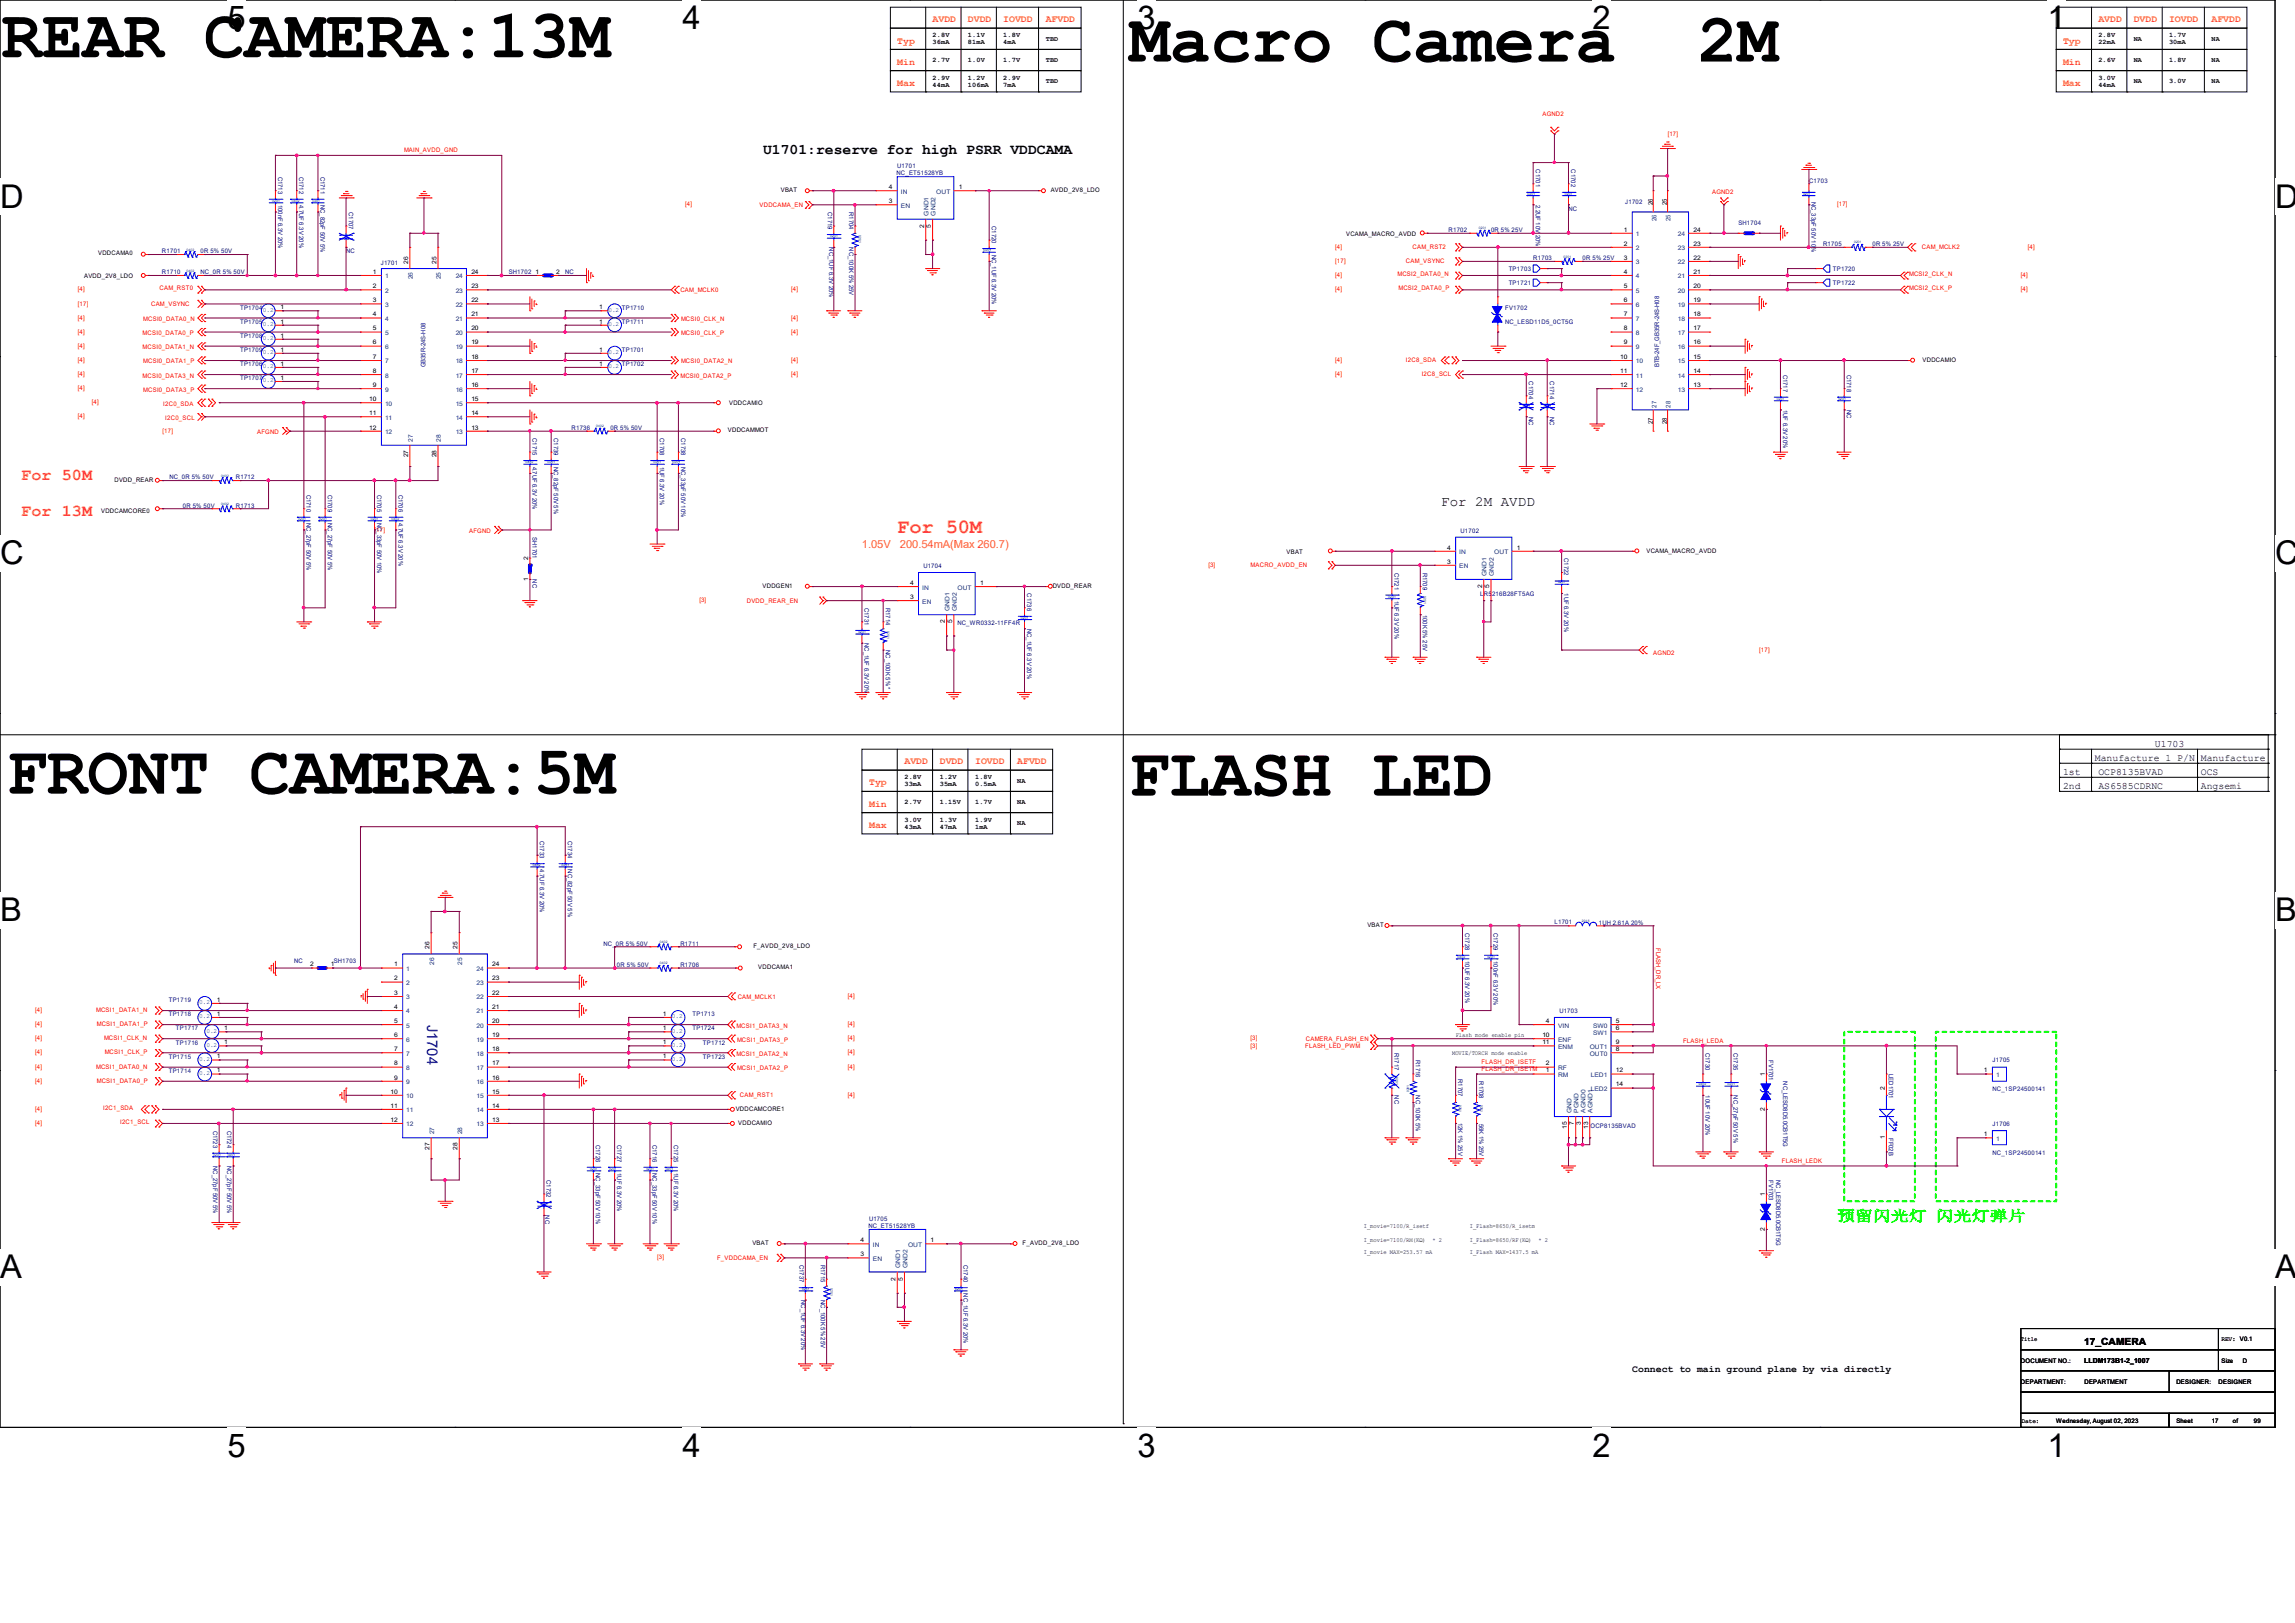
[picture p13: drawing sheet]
<svg xmlns="http://www.w3.org/2000/svg" width="297mm" height="210mm" viewBox="0 0 297 210" stroke-linecap="round" stroke-linejoin="round" font-family="sans-serif">
<defs><g id="words">
<g font-size="8.8">
<text x=".2" y="7.4">REAR CAMERA:13M</text>
<text x="146.1" y="8">Macro Camera</text>
<text x="219.7" y="8">2M</text>
<text x=".8" y="102.7">FRONT CAMERA:5M</text>
<text x="146" y="103">FLASH LED</text>
</g>
<g font-size="4.2">
<text x="29.4" y="3.8">5</text>
<text x="88.3" y="3.8">4</text>
<text x="147.2" y="3.8">3</text>
<text x="206.1" y="3.8">2</text>
<text x="265" y="3.8">1</text>
<text x="0" y="26.9">D</text>
<text x="294.4" y="26.9">D</text>
<text x="0" y="73">C</text>
<text x="294.4" y="73">C</text>
<text x="0" y="119.2">B</text>
<text x="294.4" y="119.2">B</text>
<text x="0" y="165.4">A</text>
<text x="294.4" y="165.4">A</text>
<text x="29.4" y="188.5">5</text>
<text x="88.3" y="188.5">4</text>
<text x="147.2" y="188.5">3</text>
<text x="206.1" y="188.5">2</text>
<text x="265" y="188.5">1</text>
</g>
<text font-size="2.6" fill="#ff8000" x="116.1" y="68.9">For 50M</text>
<g font-size="2.2" fill="#ff8000">
<text x="2.8" y="62.1">For 50M</text>
<text x="2.8" y="66.7">For 13M</text>
</g>
<text font-size="1.9" x="98.8" y="19.9">U1701:reserve for high PSRR VDDCAMA</text>
<text font-size="1.9" fill="#000080" x="55.3" y="132.6" transform="rotate(90 55.3 132.6)">J1704</text>
<text font-size="1.9" fill="#0f0" x="237.7" y="158">预留闪光灯 闪光灯弹片</text>
<text font-size="1.8" x="186.5" y="65.4">For 2M AVDD</text>
<g font-size="1.4" fill="#ff8000">
<text x="111.5" y="70.9">1.05V</text>
<text x="116.5" y="70.9">200.54mA(Max 260.7)</text>
</g>
<g font-size="1.3" fill="#ff8000">
<text x="116.1" y="5.6">Typ</text>
<text x="120.7" y="2.9">AVDD</text>
<text x="125.3" y="2.9">DVDD</text>
<text x="129.8" y="2.9">IOVDD</text>
<text x="135.3" y="2.9">AFVDD</text>
<text x="267" y="5.6">Typ</text>
<text x="271.6" y="2.9">AVDD</text>
<text x="276.1" y="2.9">DVDD</text>
<text x="280.7" y="2.9">IOVDD</text>
<text x="286.2" y="2.9">AFVDD</text>
<text x="116.1" y="11.1">Max</text>
<text x="116.1" y="8.4">Min</text>
<text x="267" y="11.1">Max</text>
<text x="267" y="8.4">Min</text>
<text x="112.5" y="101.6">Typ</text>
<text x="117.1" y="98.9">AVDD</text>
<text x="121.6" y="98.9">DVDD</text>
<text x="126.2" y="98.9">IOVDD</text>
<text x="131.7" y="98.9">AFVDD</text>
<text x="112.5" y="104.4">Min</text>
<text x="112.5" y="107.1">Max</text>
</g>
<g font-size="1.3">
<text x="267" y="100.3">1st</text>
<text x="271.1" y="98.4">Manufacture 1 P/N Manufacture</text>
<text x="271.6" y="100.3">OCP8135BVAD</text>
<text x="278.9" y="96.6">U1703</text>
<text x="284.8" y="100.3">OCS</text>
<text x="267" y="102.1">2nd</text>
<text x="271.6" y="102.1">AS6585CDRNC</text>
<text x="284.8" y="102.1">Angsemi</text>
<text x="269.7" y="174">17_CAMERA</text>
<text x="211.2" y="177.5">Connect to main ground plane by via directly</text>
</g>
<g font-size=".9">
<text x="120.7" y="4.8">2.8V</text>
<text x="120.7" y="5.7">36mA</text>
<text x="125.3" y="4.8">1.1V</text>
<text x="125.3" y="5.7">81mA</text>
<text x="129.8" y="4.8">1.8V</text>
<text x="129.8" y="5.7">4mA</text>
<text x="135.3" y="5.3">TBD</text>
<text x="271.6" y="4.8">2.8V</text>
<text x="271.6" y="5.7">22mA</text>
<text x="276.1" y="5.3">NA</text>
<text x="280.7" y="4.8">1.7V</text>
<text x="280.7" y="5.7">30mA</text>
<text x="286.2" y="5.3">NA</text>
<text x="120.7" y="8">2.7V</text>
<text x="120.7" y="10.3">2.9V</text>
<text x="120.7" y="11.2">44mA</text>
<text x="125.3" y="8">1.0V</text>
<text x="125.3" y="10.3">1.2V</text>
<text x="125.3" y="11.2">106mA</text>
<text x="129.8" y="10.3">2.9V</text>
<text x="129.8" y="11.2">7mA</text>
<text x="129.8" y="8">1.7V</text>
<text x="135.3" y="10.8">TBD</text>
<text x="135.3" y="8">TBD</text>
<text x="271.6" y="8">2.6V</text>
<text x="271.6" y="10.3">3.0V</text>
<text x="271.6" y="11.2">44mA</text>
<text x="276.1" y="10.8">NA</text>
<text x="276.1" y="8">NA</text>
<text x="280.7" y="8">1.8V</text>
<text x="280.7" y="10.8">3.0V</text>
<text x="286.2" y="10.8">NA</text>
<text x="286.2" y="8">NA</text>
<text x="117.1" y="100.8">2.8V</text>
<text x="117.1" y="101.7">33mA</text>
<text x="121.6" y="100.8">1.2V</text>
<text x="121.6" y="101.7">35mA</text>
<text x="126.2" y="100.8">1.8V</text>
<text x="126.2" y="101.7">0.5mA</text>
<text x="131.7" y="101.3">NA</text>
<text x="117.1" y="104.1">2.7V</text>
<text x="117.1" y="106.3">3.0V</text>
<text x="117.1" y="107.2">43mA</text>
<text x="121.6" y="104.1">1.15V</text>
<text x="121.6" y="106.3">1.3V</text>
<text x="121.6" y="107.2">47mA</text>
<text x="126.2" y="104.1">1.7V</text>
<text x="126.2" y="106.3">1.9V</text>
<text x="126.2" y="107.2">1mA</text>
<text x="131.7" y="106.8">NA</text>
<text x="131.7" y="104.1">NA</text>
<text x="269.7" y="176.4">LLDM173B1-2_1007</text>
</g>
<g font-size=".8" fill="#f00">
<text x="199.6" y="15">AGND2</text>
<text x="215.8" y="17.6">[17]</text>
<text x="52.3" y="19.7">MAIN_AVDD_GND</text>
<text x="88.7" y="26.7">[4]</text>
<text x="98.3" y="26.8">VDDCAMA_EN</text>
<text x="221.6" y="25.1">AGND2</text>
<text x="237.8" y="26.7">[17]</text>
<text x="172.8" y="32.2">[4]</text>
<text x="172.8" y="34">[17]</text>
<text x="172.8" y="35.9">[4]</text>
<text x="180.9" y="35.8">MCSI2_DATA0_N</text>
<text x="182" y="34">CAM_VSYNC</text>
<text x="182.8" y="32.2">CAM_RST2</text>
<text x="247.1" y="35.8">MCSI2_CLK_N</text>
<text x="248.7" y="32.2">CAM_MCLK2</text>
<text x="261.5" y="35.9">[4]</text>
<text x="262.4" y="32.2">[4]</text>
<text x="10.1" y="37.7">[4]</text>
<text x="10.1" y="39.5">[17]</text>
<text x="10.1" y="41.4">[4]</text>
<text x="18.5" y="41.5">MCSI0_DATA0_N</text>
<text x="19.6" y="39.6">CAM_VSYNC</text>
<text x="20.7" y="37.6">CAM_RST0</text>
<text x="88.1" y="37.8">CAM_MCLK0</text>
<text x="88.1" y="41.5">MCSI0_CLK_N</text>
<text x="102.4" y="37.7">[4]</text>
<text x="102.4" y="41.4">[4]</text>
<text x="172.8" y="37.7">[4]</text>
<text x="181" y="37.6">MCSI2_DATA0_P</text>
<text x="247.1" y="37.6">MCSI2_CLK_P</text>
<text x="261.5" y="37.7">[4]</text>
<text x="10.1" y="43.2">[4]</text>
<text x="10.1" y="45">[4]</text>
<text x="10.1" y="46.9">[4]</text>
<text x="18.5" y="43.4">MCSI0_DATA0_P</text>
<text x="18.5" y="45.2">MCSI0_DATA1_N</text>
<text x="18.5" y="47">MCSI0_DATA1_P</text>
<text x="88.1" y="43.4">MCSI0_CLK_P</text>
<text x="88.1" y="47">MCSI0_DATA2_N</text>
<text x="102.4" y="43.2">[4]</text>
<text x="102.4" y="46.9">[4]</text>
<text x="172.8" y="46.9">[4]</text>
<text x="182" y="46.9">I2C8_SDA</text>
<text x="10.1" y="48.7">[4]</text>
<text x="10.1" y="50.5">[4]</text>
<text x="11.9" y="52.3">[4]</text>
<text x="18.5" y="48.9">MCSI0_DATA3_N</text>
<text x="18.5" y="50.7">MCSI0_DATA3_P</text>
<text x="21.1" y="52.5">I2C0_SDA</text>
<text x="88.1" y="48.9">MCSI0_DATA2_P</text>
<text x="102.4" y="48.7">[4]</text>
<text x="172.8" y="48.7">[4]</text>
<text x="184" y="48.7">I2C8_SCL</text>
<text x="10.1" y="54.1">[4]</text>
<text x="21" y="56">[17]</text>
<text x="21.4" y="54.4">I2C0_SCL</text>
<text x="33.3" y="56.2">AFGND</text>
<text x="48.5" y="68.8">[17]</text>
<text x="60.7" y="69">AFGND</text>
<text x="90.5" y="77.9">[3]</text>
<text x="156.4" y="73.4">[3]</text>
<text x="161.8" y="73.4">MACRO_AVDD_EN</text>
<text x="96.7" y="78">DVDD_REAR_EN</text>
<text x="214" y="84.7">AGND2</text>
<text x="227.7" y="84.3">[17]</text>
<text x="214.3" y="122.7" transform="rotate(90 214.3 122.7)">FLASH_DR_LX</text>
<text x="4.6" y="131">[4]</text>
<text x="12.4" y="131">MCSI1_DATA1_N</text>
<text x="95.5" y="129.2">CAM_MCLK1</text>
<text x="109.7" y="129.2">[4]</text>
<text x="4.6" y="132.8">[4]</text>
<text x="4.6" y="134.6">[4]</text>
<text x="4.6" y="136.4">[4]</text>
<text x="12.5" y="132.8">MCSI1_DATA1_P</text>
<text x="13.5" y="134.6">MCSI1_CLK_N</text>
<text x="13.5" y="136.4">MCSI1_CLK_P</text>
<text x="95.3" y="133">MCSI1_DATA3_N</text>
<text x="95.3" y="136.6">MCSI1_DATA2_N</text>
<text x="95.4" y="134.8">MCSI1_DATA3_P</text>
<text x="109.7" y="132.8">[4]</text>
<text x="109.7" y="134.6">[4]</text>
<text x="109.7" y="136.4">[4]</text>
<text x="161.8" y="134.6">[3]</text>
<text x="161.8" y="135.5">[3]</text>
<text x="168.9" y="135.6">FLASH_LED_PWM</text>
<text x="169" y="134.7">CAMERA_FLASH_EN</text>
<text x="191.7" y="137.7">FLASH_DR_ISETF</text>
<text x="217.8" y="135">FLASH_LEDA</text>
<text x="4.6" y="138.3">[4]</text>
<text x="4.6" y="140.1">[4]</text>
<text x="4.6" y="143.8">[4]</text>
<text x="12.4" y="138.3">MCSI1_DATA0_N</text>
<text x="12.5" y="140.1">MCSI1_DATA0_P</text>
<text x="13.3" y="143.6">I2C1_SDA</text>
<text x="95.4" y="138.5">MCSI1_DATA2_P</text>
<text x="95.8" y="141.9">CAM_RST1</text>
<text x="109.7" y="138.3">[4]</text>
<text x="109.7" y="141.9">[4]</text>
<text x="191.7" y="138.6">FLASH_DR_ISETM</text>
<text x="4.6" y="145.6">[4]</text>
<text x="15.5" y="145.5">I2C1_SCL</text>
<text x="230.6" y="150.5">FLASH_LEDK</text>
<text x="85.1" y="163">[3]</text>
<text x="92.8" y="163.1">F_VDDCAMA_EN</text>
</g>
<g font-size=".8" fill="#000080">
<text x="36" y="22.9" transform="rotate(90 36 22.9)">C1713</text>
<text x="38.7" y="22.9" transform="rotate(90 38.7 22.9)">C1712</text>
<text x="41.5" y="22.9" transform="rotate(90 41.5 22.9)">C1711</text>
<text x="116" y="22.6">NC_ET51528YB</text>
<text x="116.1" y="21.8">U1701</text>
<text x="198.7" y="21.9" transform="rotate(90 198.7 21.9)">C1701</text>
<text x="203.3" y="21.9" transform="rotate(90 203.3 21.9)">C1702</text>
<text x="234.1" y="23.6">C1703</text>
<text x="36" y="26.5" transform="rotate(90 36 26.5)">100nF 6.3V 20%</text>
<text x="38.7" y="26.5" transform="rotate(90 38.7 26.5)">4.7UF 6.3V 20%</text>
<text x="41.5" y="26.5" transform="rotate(90 41.5 26.5)">NC_82pF 50V 5%</text>
<text x="45.1" y="27.4" transform="rotate(90 45.1 27.4)">C1707</text>
<text x="107.1" y="27.4" transform="rotate(90 107.1 27.4)">C1719</text>
<text x="109.9" y="27.4" transform="rotate(90 109.9 27.4)">R1704</text>
<text x="128.4" y="29.3" transform="rotate(90 128.4 29.3)">C1720</text>
<text x="198.7" y="26.5" transform="rotate(90 198.7 26.5)">2.2UF 10V 20%</text>
<text x="203" y="27.3">NC</text>
<text x="210.3" y="26.4">J1702</text>
<text x="225" y="29.1">SH1704</text>
<text x="234.4" y="26.1" transform="rotate(90 234.4 26.1)">NC_33pF 50V 10%</text>
<text x="21" y="32.8">R1701</text>
<text x="21" y="35.5">R1710</text>
<text x="26" y="32.8">0R 5% 50V</text>
<text x="26" y="35.5">NC_0R 5% 50V</text>
<text x="44.8" y="32.8">NC</text>
<text x="49.3" y="34.2">J1701</text>
<text x="65.8" y="35.5">SH1702</text>
<text x="73.2" y="35.5">NC</text>
<text x="107.3" y="32" transform="rotate(90 107.3 32)">NC_1UF 6.3V 20%</text>
<text x="109.9" y="32" transform="rotate(90 109.9 32)">NC_100K 5% 25V</text>
<text x="128.4" y="32.9" transform="rotate(90 128.4 32.9)">NC_1UF 6.3V 20%</text>
<text x="187.5" y="30">R1702</text>
<text x="193" y="30">0R 5% 25V</text>
<text x="195.3" y="35.1">TP1703</text>
<text x="198.4" y="33.7">R1703</text>
<text x="204.8" y="33.7">0R 5% 25V</text>
<text x="235.9" y="31.8">R1705</text>
<text x="237.2" y="35.1">TP1720</text>
<text x="242.3" y="31.8">0R 5% 25V</text>
<text x="31.1" y="41.9">TP1705</text>
<text x="31.1" y="40.1">TP1704</text>
<text x="80.5" y="40.1">TP1710</text>
<text x="80.5" y="41.9">TP1711</text>
<text x="194.8" y="40.1">FV1702</text>
<text x="194.8" y="41.9">NC_LESD11D5_0CT5G</text>
<text x="195.3" y="36.9">TP1721</text>
<text x="237.2" y="36.9">TP1722</text>
<text x="31.1" y="47.4">TP1706</text>
<text x="31.1" y="43.7">TP1708</text>
<text x="31.1" y="45.5">TP1709</text>
<text x="55.1" y="47.5" transform="rotate(-90 55.1 47.5)">GB35R-24S-H08</text>
<text x="80.5" y="45.5">TP1701</text>
<text x="80.5" y="47.4">TP1702</text>
<text x="214.7" y="47.5" transform="rotate(-90 214.7 47.5)">BTB-24F_GB35R-24S-H08</text>
<text x="31.1" y="49.2">TP1707</text>
<text x="197.9" y="49.4" transform="rotate(90 197.9 49.4)">C1704</text>
<text x="197.9" y="53.9" transform="rotate(90 197.9 53.9)">NC</text>
<text x="200.6" y="49.4" transform="rotate(90 200.6 49.4)">C1714</text>
<text x="200.6" y="53.9" transform="rotate(90 200.6 53.9)">NC</text>
<text x="230.8" y="48.5" transform="rotate(90 230.8 48.5)">C1717</text>
<text x="230.8" y="53" transform="rotate(90 230.8 53)">1UF 6.3V 20%</text>
<text x="239" y="48.5" transform="rotate(90 239 48.5)">C1718</text>
<text x="239" y="53" transform="rotate(90 239 53)">NC</text>
<text x="68.9" y="56.7" transform="rotate(90 68.9 56.7)">C1715</text>
<text x="71.7" y="56.7" transform="rotate(90 71.7 56.7)">C1739</text>
<text x="74" y="55.6">R1736</text>
<text x="79" y="55.6">0R 5% 50V</text>
<text x="85.4" y="56.7" transform="rotate(90 85.4 56.7)">C1708</text>
<text x="88.1" y="56.7" transform="rotate(90 88.1 56.7)">C1738</text>
<text x="21.9" y="62">NC_0R 5% 50V</text>
<text x="23.7" y="65.7">0R 5% 50V</text>
<text x="30.5" y="62">R1712</text>
<text x="30.5" y="65.7">R1713</text>
<text x="39.7" y="64" transform="rotate(90 39.7 64)">C1710</text>
<text x="42.4" y="64" transform="rotate(90 42.4 64)">C1709</text>
<text x="48.8" y="64" transform="rotate(90 48.8 64)">C1705</text>
<text x="51.6" y="64" transform="rotate(90 51.6 64)">C1706</text>
<text x="68.9" y="60.4" transform="rotate(90 68.9 60.4)">4.7UF 6.3V 20%</text>
<text x="71.7" y="60.4" transform="rotate(90 71.7 60.4)">NC_82pF 50V 5%</text>
<text x="85.4" y="60.4" transform="rotate(90 85.4 60.4)">1UF 6.3V 20%</text>
<text x="88.1" y="60.4" transform="rotate(90 88.1 60.4)">NC_33pF 50V 10%</text>
<text x="39.7" y="67.7" transform="rotate(90 39.7 67.7)">NC_27pF 50V 5%</text>
<text x="42.4" y="67.7" transform="rotate(90 42.4 67.7)">NC_27pF 50V 5%</text>
<text x="48.8" y="67.7" transform="rotate(90 48.8 67.7)">NC_33pF 50V 10%</text>
<text x="51.6" y="67.7" transform="rotate(90 51.6 67.7)">4.7UF 6.3V 20%</text>
<text x="68.9" y="69.5" transform="rotate(90 68.9 69.5)">SH1701</text>
<text x="189" y="69">U1702</text>
<text x="68.9" y="75" transform="rotate(90 68.9 75)">NC</text>
<text x="119.5" y="73.5">U1704</text>
<text x="132.9" y="76.8" transform="rotate(90 132.9 76.8)">C1736</text>
<text x="180.5" y="74.1" transform="rotate(90 180.5 74.1)">C1721</text>
<text x="180.5" y="77.7" transform="rotate(90 180.5 77.7)">1UF 6.3V 20%</text>
<text x="184.1" y="74.1" transform="rotate(90 184.1 74.1)">R1709</text>
<text x="191.6" y="77.1">LR5216B28FT5AG</text>
<text x="202.4" y="72.2" transform="rotate(90 202.4 72.2)">C1722</text>
<text x="202.4" y="76.8" transform="rotate(90 202.4 76.8)">1UF 6.3V 20%</text>
<text x="111.9" y="78.7" transform="rotate(90 111.9 78.7)">C1731</text>
<text x="111.9" y="83.2" transform="rotate(90 111.9 83.2)">NC_1UF 6.3V 20%</text>
<text x="114.6" y="78.7" transform="rotate(90 114.6 78.7)">R1714</text>
<text x="123.9" y="80.9">NC_WR0332-11FF4R</text>
<text x="132.9" y="81.4" transform="rotate(90 132.9 81.4)">NC_1UF 6.3V 20%</text>
<text x="184.1" y="79.6" transform="rotate(90 184.1 79.6)">100K 5% 25V</text>
<text x="114.6" y="84.1" transform="rotate(90 114.6 84.1)">NC_100K 5% *</text>
<text x="69.8" y="108.8" transform="rotate(90 69.8 108.8)">C1733</text>
<text x="69.8" y="112.5" transform="rotate(90 69.8 112.5)">4.7UF 6.3V 20%</text>
<text x="73.5" y="108.8" transform="rotate(90 73.5 108.8)">C1734</text>
<text x="73.5" y="112.5" transform="rotate(90 73.5 112.5)">NC_82pF 50V 5%</text>
<text x="201.2" y="119.6">L1701</text>
<text x="206.9" y="119.7">1UH 2.61A 20%</text>
<text x="38.1" y="124.7">NC</text>
<text x="43.2" y="124.7">SH1703</text>
<text x="78.1" y="122.4">NC_0R 5% 50V</text>
<text x="79.8" y="125.1">0R 5% 50V</text>
<text x="88.1" y="122.4">R1711</text>
<text x="88.1" y="125.1">R1706</text>
<text x="189.6" y="120.7" transform="rotate(90 189.6 120.7)">C1728</text>
<text x="189.6" y="124.4" transform="rotate(90 189.6 124.4)">10UF 6.3V 20%</text>
<text x="193.3" y="120.7" transform="rotate(90 193.3 120.7)">C1729</text>
<text x="193.3" y="124.4" transform="rotate(90 193.3 124.4)">100nF 6.3V 20%</text>
<text x="21.8" y="129.7">TP1719</text>
<text x="21.8" y="131.5">TP1718</text>
<text x="89.6" y="131.5">TP1713</text>
<text x="201.8" y="131.1">U1703</text>
<text x="21.8" y="137">TP1715</text>
<text x="22.8" y="135.2">TP1716</text>
<text x="22.8" y="133.3">TP1717</text>
<text x="89.6" y="133.3">TP1724</text>
<text x="91" y="137">TP1723</text>
<text x="91" y="135.2">TP1712</text>
<text x="180.5" y="136.2" transform="rotate(90 180.5 136.2)">R1717</text>
<text x="183.2" y="137.2" transform="rotate(90 183.2 137.2)">R1716</text>
<text x="220.7" y="136.2" transform="rotate(90 220.7 136.2)">C1730</text>
<text x="224.4" y="136.2" transform="rotate(90 224.4 136.2)">C1735</text>
<text x="228.9" y="137.2" transform="rotate(90 228.9 137.2)">FV1701</text>
<text x="257.9" y="137.5">J1705</text>
<text x="21.8" y="138.8">TP1714</text>
<text x="180.5" y="141.7" transform="rotate(90 180.5 141.7)">NC</text>
<text x="183.2" y="141.7" transform="rotate(90 183.2 141.7)">NC_100K 5%</text>
<text x="188.7" y="139.6" transform="rotate(90 188.7 139.6)">R1707</text>
<text x="191.4" y="139.9" transform="rotate(90 191.4 139.9)">R1708</text>
<text x="220.7" y="141.7" transform="rotate(90 220.7 141.7)">10UF 10V 20%</text>
<text x="224.4" y="141.7" transform="rotate(90 224.4 141.7)">NC_27pF 50V 5%</text>
<text x="230.8" y="139.9" transform="rotate(90 230.8 139.9)">NC_LESD8D5.0CB1T5G</text>
<text x="244.5" y="139" transform="rotate(90 244.5 139)">LED1701</text>
<text x="257.9" y="141.2">NC_1SP24500141</text>
<text x="27.6" y="146.3" transform="rotate(90 27.6 146.3)">C1723</text>
<text x="29.4" y="146.3" transform="rotate(90 29.4 146.3)">C1724</text>
<text x="77.1" y="148.1" transform="rotate(90 77.1 148.1)">C1726</text>
<text x="79.9" y="148.1" transform="rotate(90 79.9 148.1)">C1727</text>
<text x="84.5" y="148.1" transform="rotate(90 84.5 148.1)">C1716</text>
<text x="87.2" y="148.1" transform="rotate(90 87.2 148.1)">C1725</text>
<text x="188.7" y="145.3" transform="rotate(90 188.7 145.3)">12K 1% 25V</text>
<text x="191.4" y="145.4" transform="rotate(90 191.4 145.4)">56K 1% 25V</text>
<text x="205.8" y="146">OCP8135BVAD</text>
<text x="244.5" y="147.2" transform="rotate(90 244.5 147.2)">FF02B</text>
<text x="257.9" y="145.7">J1706</text>
<text x="257.9" y="149.4">NC_1SP24500141</text>
<text x="27.6" y="150.9" transform="rotate(90 27.6 150.9)">NC_27pF 50V 5%</text>
<text x="29.4" y="150.9" transform="rotate(90 29.4 150.9)">NC_27pF 50V 5%</text>
<text x="70.7" y="152.7" transform="rotate(90 70.7 152.7)">C1732</text>
<text x="77.1" y="151.8" transform="rotate(90 77.1 151.8)">NC_33pF 50V 10%</text>
<text x="79.9" y="151.8" transform="rotate(90 79.9 151.8)">1UF 6.3V 20%</text>
<text x="84.5" y="151.8" transform="rotate(90 84.5 151.8)">NC_33pF 50V 10%</text>
<text x="87.2" y="151.8" transform="rotate(90 87.2 151.8)">1UF 6.3V 20%</text>
<text x="228.9" y="152.7" transform="rotate(90 228.9 152.7)">FV1703</text>
<text x="229.9" y="152.7" transform="rotate(90 229.9 152.7)">NC_LESD8D5.0CB1T5G</text>
<text x="70.6" y="157.3" transform="rotate(90 70.6 157.3)">NC</text>
<text x="112.4" y="158.9">NC_ET51528YB</text>
<text x="112.5" y="158">U1705</text>
<text x="103.5" y="163.7" transform="rotate(90 103.5 163.7)">C1737</text>
<text x="106.2" y="163.7" transform="rotate(90 106.2 163.7)">R1715</text>
<text x="124.7" y="163.7" transform="rotate(90 124.7 163.7)">C1740</text>
<text x="124.7" y="167.4" transform="rotate(90 124.7 167.4)">NC_1UF 6.3V 20%</text>
<text x="103.7" y="168.2" transform="rotate(90 103.7 168.2)">NC_1UF 6.3V 20%</text>
<text x="106.2" y="168.2" transform="rotate(90 106.2 168.2)">NC_100K 5% 25V</text>
</g>
<g font-size=".8">
<text x="101.1" y="24.9">VBAT</text>
<text x="115" y="24.5">4</text>
<text x="115" y="26.3">3</text>
<text x="119.6" y="29.5" transform="rotate(-90 119.6 29.5)">2</text>
<text x="120.5" y="29.5" transform="rotate(-90 120.5 29.5)">5</text>
<text x="124.1" y="24.5">1</text>
<text x="136" y="24.9">AVDD_2V8_LDO</text>
<text x="210.1" y="30">1</text>
<text x="213.9" y="26.5" transform="rotate(-90 213.9 26.5)">26</text>
<text x="215.7" y="26.5" transform="rotate(-90 215.7 26.5)">25</text>
<text x="219.2" y="30">24</text>
<text x="10.9" y="36">AVDD_2V8_LDO</text>
<text x="12.7" y="33">VDDCAMA0</text>
<text x="48.3" y="35.4">1</text>
<text x="52.8" y="34.1" transform="rotate(-90 52.8 34.1)">26</text>
<text x="56.5" y="34.1" transform="rotate(-90 56.5 34.1)">25</text>
<text x="61" y="35.4">24</text>
<text x="69.3" y="35.4">1</text>
<text x="72" y="35.4">2</text>
<text x="174.2" y="30.5">VCAMA_MACRO_AVDD</text>
<text x="210.1" y="31.8">2</text>
<text x="210.1" y="33.6">3</text>
<text x="210.1" y="35.4">4</text>
<text x="219.2" y="35.4">21</text>
<text x="219.2" y="33.6">22</text>
<text x="219.2" y="31.8">23</text>
<text x="36.3" y="41.9">1</text>
<text x="36.3" y="40">1</text>
<text x="48.3" y="37.3">2</text>
<text x="48.3" y="39.1">3</text>
<text x="48.3" y="40.9">4</text>
<text x="61" y="40.9">21</text>
<text x="61" y="39.1">22</text>
<text x="61" y="37.3">23</text>
<text x="77.6" y="40">1</text>
<text x="77.6" y="41.9">1</text>
<text x="210.1" y="37.3">5</text>
<text x="210.1" y="39.1">6</text>
<text x="210.1" y="40.9">7</text>
<text x="219.2" y="40.9">18</text>
<text x="219.2" y="39.1">19</text>
<text x="219.2" y="37.3">20</text>
<text x="36.3" y="47.3">1</text>
<text x="36.3" y="43.7">1</text>
<text x="36.3" y="45.5">1</text>
<text x="48.3" y="42.8">5</text>
<text x="48.3" y="44.6">6</text>
<text x="48.3" y="46.4">7</text>
<text x="61" y="46.4">18</text>
<text x="61" y="44.6">19</text>
<text x="61" y="42.8">20</text>
<text x="77.6" y="45.5">1</text>
<text x="77.6" y="47.3">1</text>
<text x="209.7" y="46.4">10</text>
<text x="210.1" y="42.8">8</text>
<text x="210.1" y="44.6">9</text>
<text x="219.2" y="46.4">15</text>
<text x="219.2" y="44.6">16</text>
<text x="219.2" y="42.8">17</text>
<text x="248.8" y="46.9">VDDCAMIO</text>
<text x="36.3" y="49.1">1</text>
<text x="47.8" y="51.9">10</text>
<text x="47.8" y="53.7">11</text>
<text x="48.3" y="48.3">8</text>
<text x="48.3" y="50.1">9</text>
<text x="61" y="53.7">14</text>
<text x="61" y="51.9">15</text>
<text x="61" y="50.1">16</text>
<text x="61" y="48.3">17</text>
<text x="94.4" y="52.4">VDDCAMIO</text>
<text x="209.7" y="48.3">11</text>
<text x="209.7" y="50.1">12</text>
<text x="219.2" y="50.1">13</text>
<text x="219.2" y="48.3">14</text>
<text x="47.8" y="55.6">12</text>
<text x="52.8" y="59.2" transform="rotate(-90 52.8 59.2)">27</text>
<text x="56.5" y="59.2" transform="rotate(-90 56.5 59.2)">28</text>
<text x="61" y="55.6">13</text>
<text x="94.2" y="55.9">VDDCAMMOT</text>
<text x="213.9" y="54.9" transform="rotate(-90 213.9 54.9)">27</text>
<text x="215.7" y="54.9" transform="rotate(-90 215.7 54.9)">28</text>
<text x="14.8" y="62.4">DVDD_REAR</text>
<text x="13.1" y="66.4">VDDCAMCORE0</text>
<text x="166.5" y="71.6">VBAT</text>
<text x="187.3" y="71.1">4</text>
<text x="196.3" y="71.1">1</text>
<text x="213.1" y="71.5">VCAMA_MACRO_AVDD</text>
<text x="68.4" y="75.2" transform="rotate(-90 68.4 75.2)">1</text>
<text x="68.4" y="72.5" transform="rotate(-90 68.4 72.5)">2</text>
<text x="98.7" y="76.1">VDDGEN1</text>
<text x="117.8" y="75.7">4</text>
<text x="117.8" y="77.5">3</text>
<text x="126.8" y="75.7">1</text>
<text x="136.2" y="76.1">DVDD_REAR</text>
<text x="187.3" y="72.9">3</text>
<text x="191.8" y="76.1" transform="rotate(-90 191.8 76.1)">2</text>
<text x="192.7" y="76.1" transform="rotate(-90 192.7 76.1)">5</text>
<text x="122.3" y="80.6" transform="rotate(-90 122.3 80.6)">2</text>
<text x="123.2" y="80.6" transform="rotate(-90 123.2 80.6)">5</text>
<text x="40.1" y="125">2</text>
<text x="42.8" y="125">1</text>
<text x="51" y="125">1</text>
<text x="55.6" y="122.8" transform="rotate(-90 55.6 122.8)">26</text>
<text x="59.2" y="122.8" transform="rotate(-90 59.2 122.8)">25</text>
<text x="63.7" y="125">24</text>
<text x="97.5" y="122.7">F_AVDD_2V8_LDO</text>
<text x="98.1" y="125.4">VDDCAMA1</text>
<text x="177" y="120">VBAT</text>
<text x="28.1" y="129.6">1</text>
<text x="28.1" y="131.4">1</text>
<text x="51" y="130.6">4</text>
<text x="51" y="128.7">3</text>
<text x="51" y="126.9">2</text>
<text x="63.7" y="126.9">23</text>
<text x="63.7" y="128.7">22</text>
<text x="63.7" y="130.6">21</text>
<text x="85.8" y="131.4">1</text>
<text x="28.1" y="136.9">1</text>
<text x="29" y="135.1">1</text>
<text x="29" y="133.3">1</text>
<text x="51" y="137.9">8</text>
<text x="51" y="136">7</text>
<text x="51" y="134.2">6</text>
<text x="51" y="132.4">5</text>
<text x="63.7" y="132.4">20</text>
<text x="63.7" y="134.2">19</text>
<text x="63.7" y="136">18</text>
<text x="63.7" y="137.9">17</text>
<text x="85.8" y="133.3">1</text>
<text x="85.8" y="136.9">1</text>
<text x="85.8" y="135.1">1</text>
<text x="187.9" y="136.5">MOVIE/TORCH mode enable</text>
<text x="188.4" y="134.2">Flash mode enable pin</text>
<text x="199.6" y="134.2">10</text>
<text x="199.6" y="135.1">11</text>
<text x="200.1" y="137.9">2</text>
<text x="200.1" y="132.4">4</text>
<text x="209.1" y="132.4">5</text>
<text x="209.1" y="133.3">6</text>
<text x="209.1" y="135.1">9</text>
<text x="209.1" y="136">8</text>
<text x="28.1" y="138.8">1</text>
<text x="50.5" y="143.3">11</text>
<text x="50.5" y="141.5">10</text>
<text x="51" y="139.7">9</text>
<text x="63.7" y="139.7">16</text>
<text x="63.7" y="141.5">15</text>
<text x="63.7" y="143.3">14</text>
<text x="95.2" y="143.8">VDDCAMCORE1</text>
<text x="200.1" y="138.8">1</text>
<text x="209.1" y="138.8">12</text>
<text x="209.1" y="140.6">14</text>
<text x="228.4" y="143.8" transform="rotate(-90 228.4 143.8)">2</text>
<text x="228.4" y="139.3" transform="rotate(-90 228.4 139.3)">1</text>
<text x="243.9" y="141.1" transform="rotate(-90 243.9 141.1)">2</text>
<text x="256.8" y="138.8">1</text>
<text x="50.5" y="145.2">12</text>
<text x="55.6" y="148.8" transform="rotate(-90 55.6 148.8)">27</text>
<text x="59.2" y="148.8" transform="rotate(-90 59.2 148.8)">28</text>
<text x="63.7" y="145.2">13</text>
<text x="95.6" y="145.6">VDDCAMIO</text>
<text x="202.8" y="146.1" transform="rotate(-90 202.8 146.1)">15</text>
<text x="203.7" y="145.6" transform="rotate(-90 203.7 145.6)">7</text>
<text x="204.6" y="145.6" transform="rotate(-90 204.6 145.6)">3</text>
<text x="205.5" y="146.1" transform="rotate(-90 205.5 146.1)">13</text>
<text x="243.9" y="147.4" transform="rotate(-90 243.9 147.4)">1</text>
<text x="256.8" y="147">1</text>
<text x="228.4" y="154.8" transform="rotate(-90 228.4 154.8)">1</text>
<text x="97.4" y="161.2">VBAT</text>
<text x="111.4" y="160.7">4</text>
<text x="120.4" y="160.7">1</text>
<text x="132.3" y="161.2">F_AVDD_2V8_LDO</text>
<text x="176.5" y="158.9">I_movie=7100/R_isetf</text>
<text x="176.5" y="160.7">I_movie=7100/RM(KΩ)</text>
<text x="185.4" y="160.7">* 2</text>
<text x="190.2" y="158.9">I_Flash=8650/R_isetm</text>
<text x="190.2" y="160.7">I_Flash=8650/RF(KΩ)</text>
<text x="199.1" y="160.7">* 2</text>
<text x="228.4" y="159.3" transform="rotate(-90 228.4 159.3)">2</text>
<text x="111.4" y="162.6">3</text>
<text x="115.9" y="165.7" transform="rotate(-90 115.9 165.7)">2</text>
<text x="116.8" y="165.7" transform="rotate(-90 116.8 165.7)">5</text>
<text x="176.5" y="162.3">I_movie MAX=253.57 mA</text>
<text x="190.2" y="162.3">I_Flash MAX=1437.5 mA</text>
<text x="261.5" y="173.5">Title</text>
<text x="287.5" y="173.5">REV: V0.1</text>
<text x="261.5" y="176.3">DOCUMENT NO.:</text>
<text x="261.5" y="179.1">DEPARTMENT:</text>
<text x="269.8" y="179.1">DEPARTMENT</text>
<text x="281.7" y="179.1">DESIGNER:</text>
<text x="287.1" y="179.1">DESIGNER</text>
<text x="287.5" y="176.3">Size</text>
<text x="290.3" y="176.3">D</text>
<text x="261.6" y="184.1">Date:</text>
<text x="266.1" y="184.2">Wednesday, August 02, 2023</text>
<text x="281.7" y="184.2">Sheet</text>
<text x="286.2" y="184.2">17</text>
<text x="289" y="184.2">of</text>
<text x="291.7" y="184.2">99</text>
</g>
<g font-size=".8" fill="#004080">
<text x="116.6" y="25.1">IN</text>
<text x="116.6" y="26.9">EN</text>
<text x="120.2" y="27.9" transform="rotate(-90 120.2 27.9)">GND1</text>
<text x="121.1" y="27.9" transform="rotate(-90 121.1 27.9)">GND2</text>
<text x="121.2" y="25.1">OUT</text>
<text x="214.4" y="28.6" transform="rotate(-90 214.4 28.6)">26</text>
<text x="216.2" y="28.6" transform="rotate(-90 216.2 28.6)">25</text>
<text x="211.7" y="30.6">1</text>
<text x="211.7" y="32.4">2</text>
<text x="211.7" y="34.2">3</text>
<text x="217.1" y="34.2">22</text>
<text x="217.1" y="32.4">23</text>
<text x="217.1" y="30.6">24</text>
<text x="49.8" y="36">1</text>
<text x="49.8" y="37.9">2</text>
<text x="49.8" y="39.7">3</text>
<text x="49.8" y="41.5">4</text>
<text x="53.4" y="36.2" transform="rotate(-90 53.4 36.2)">26</text>
<text x="57.1" y="36.2" transform="rotate(-90 57.1 36.2)">25</text>
<text x="59" y="41.5">21</text>
<text x="59" y="39.7">22</text>
<text x="59" y="37.9">23</text>
<text x="59" y="36">24</text>
<text x="211.7" y="36">4</text>
<text x="211.7" y="37.9">5</text>
<text x="211.7" y="39.7">6</text>
<text x="211.7" y="41.5">7</text>
<text x="217.1" y="41.5">18</text>
<text x="217.1" y="39.7">19</text>
<text x="217.1" y="37.9">20</text>
<text x="217.1" y="36">21</text>
<text x="49.8" y="43.3">5</text>
<text x="49.8" y="45.2">6</text>
<text x="49.8" y="47">7</text>
<text x="59" y="47">18</text>
<text x="59" y="45.2">19</text>
<text x="59" y="43.3">20</text>
<text x="211.7" y="43.3">8</text>
<text x="211.7" y="45.2">9</text>
<text x="211.7" y="47">10</text>
<text x="217.1" y="47">15</text>
<text x="217.1" y="45.2">16</text>
<text x="217.1" y="43.3">17</text>
<text x="49.8" y="48.9">8</text>
<text x="49.8" y="50.7">9</text>
<text x="49.8" y="52.5">10</text>
<text x="59" y="52.5">15</text>
<text x="59" y="50.7">16</text>
<text x="59" y="48.9">17</text>
<text x="211.7" y="48.9">11</text>
<text x="211.7" y="50.7">12</text>
<text x="214.4" y="52.8" transform="rotate(-90 214.4 52.8)">27</text>
<text x="216.2" y="52.8" transform="rotate(-90 216.2 52.8)">28</text>
<text x="217.1" y="50.7">13</text>
<text x="217.1" y="48.9">14</text>
<text x="49.8" y="54.3">11</text>
<text x="49.8" y="56.2">12</text>
<text x="53.4" y="57.2" transform="rotate(-90 53.4 57.2)">27</text>
<text x="57.1" y="57.2" transform="rotate(-90 57.1 57.2)">28</text>
<text x="59" y="56.2">13</text>
<text x="59" y="54.3">14</text>
<text x="188.9" y="71.7">IN</text>
<text x="193.4" y="71.7">OUT</text>
<text x="119.3" y="76.3">IN</text>
<text x="123.9" y="76.3">OUT</text>
<text x="188.9" y="73.5">EN</text>
<text x="192.4" y="74.5" transform="rotate(-90 192.4 74.5)">GND1</text>
<text x="193.3" y="74.5" transform="rotate(-90 193.3 74.5)">GND2</text>
<text x="119.3" y="78.1">EN</text>
<text x="122.9" y="79.1" transform="rotate(-90 122.9 79.1)">GND1</text>
<text x="123.8" y="79.1" transform="rotate(-90 123.8 79.1)">GND2</text>
<text x="52.6" y="125.6">1</text>
<text x="56.2" y="124.8" transform="rotate(-90 56.2 124.8)">26</text>
<text x="59.8" y="124.8" transform="rotate(-90 59.8 124.8)">25</text>
<text x="61.7" y="125.6">24</text>
<text x="52.6" y="131.1">4</text>
<text x="52.6" y="129.3">3</text>
<text x="52.6" y="127.5">2</text>
<text x="61.7" y="127.5">23</text>
<text x="61.7" y="129.3">22</text>
<text x="61.7" y="131.1">21</text>
<text x="52.6" y="136.6">7</text>
<text x="52.6" y="134.8">6</text>
<text x="52.6" y="133">5</text>
<text x="61.7" y="133">20</text>
<text x="61.7" y="134.8">19</text>
<text x="61.7" y="136.6">18</text>
<text x="201.6" y="134.8">ENF</text>
<text x="201.6" y="135.7">ENM</text>
<text x="201.6" y="133">VIN</text>
<text x="205.7" y="135.7">OUT1</text>
<text x="205.7" y="136.6">OUT0</text>
<text x="206.2" y="133">SW0</text>
<text x="206.2" y="133.9">SW1</text>
<text x="52.6" y="143.9">11</text>
<text x="52.6" y="142.1">10</text>
<text x="52.6" y="140.3">9</text>
<text x="52.6" y="138.5">8</text>
<text x="61.7" y="138.5">17</text>
<text x="61.7" y="140.3">16</text>
<text x="61.7" y="142.1">15</text>
<text x="61.7" y="143.9">14</text>
<text x="201.6" y="138.5">RF</text>
<text x="201.6" y="139.4">RM</text>
<text x="205.9" y="139.4">LED1</text>
<text x="205.9" y="141.2">LED2</text>
<text x="258.3" y="139.4">1</text>
<text x="52.6" y="145.7">12</text>
<text x="56.2" y="146.8" transform="rotate(-90 56.2 146.8)">27</text>
<text x="59.8" y="146.8" transform="rotate(-90 59.8 146.8)">28</text>
<text x="61.7" y="145.7">13</text>
<text x="203.4" y="144" transform="rotate(-90 203.4 144)">GND</text>
<text x="204.3" y="144" transform="rotate(-90 204.3 144)">PGND</text>
<text x="205.2" y="144" transform="rotate(-90 205.2 144)">AGND0</text>
<text x="206.1" y="144" transform="rotate(-90 206.1 144)">AGND1</text>
<text x="258.3" y="147.6">1</text>
<text x="112.9" y="161.3">IN</text>
<text x="117.5" y="161.3">OUT</text>
<text x="112.9" y="163.1">EN</text>
<text x="116.5" y="164.1" transform="rotate(-90 116.5 164.1)">GND1</text>
<text x="117.4" y="164.1" transform="rotate(-90 117.4 164.1)">GND2</text>
</g>
<g font-size=".8" fill="#00f">
<text x="34" y="40.3">0.2</text>
<text x="78.7" y="40.3">0.2</text>
<text x="34" y="42.2">0.2</text>
<text x="34" y="47.7">0.2</text>
<text x="34" y="44">0.2</text>
<text x="34" y="45.8">0.2</text>
<text x="78.7" y="45.8">0.2</text>
<text x="78.7" y="47.7">0.2</text>
<text x="78.7" y="42.2">0.2</text>
<text x="34" y="49.5">0.2</text>
<text x="25.8" y="130">0.2</text>
<text x="25.8" y="131.8">0.2</text>
<text x="87" y="131.8">0.2</text>
<text x="25.8" y="137.3">0.2</text>
<text x="26.7" y="135.5">0.2</text>
<text x="26.7" y="133.6">0.2</text>
<text x="87" y="133.6">0.2</text>
<text x="87" y="137.3">0.2</text>
<text x="87" y="135.5">0.2</text>
<text x="25.8" y="139.1">0.2</text>
</g>
<g font-size=".4" fill="#00f">
<text x="35.2" y="26.1">0201</text>
<text x="37.8" y="26.1">0402</text>
<text x="40.4" y="26.1">0201</text>
<text x="191.4" y="29.7">0201</text>
<text x="197.7" y="25.2">0201</text>
<text x="202.5" y="25.2">0201</text>
<text x="233.3" y="25.2">0201</text>
<text x="24.1" y="32.4">0402</text>
<text x="24.1" y="35.2">0402</text>
<text x="45.3" y="30.6" transform="rotate(-180 45.3 30.6)">0201</text>
<text x="107.4" y="30.7">0201</text>
<text x="111.1" y="30.4" transform="rotate(90 111.1 30.4)">0201</text>
<text x="127.3" y="32.5">0201</text>
<text x="202.4" y="33.4">0201</text>
<text x="239.9" y="31.5">0201</text>
<text x="197.1" y="52.6">0201</text>
<text x="199.8" y="52.6">0201</text>
<text x="230" y="51.7">0201</text>
<text x="237.9" y="51.7">0201</text>
<text x="68" y="59.9">0402</text>
<text x="70.9" y="59.9">0201</text>
<text x="77.2" y="55.3">0402</text>
<text x="84.6" y="59.9">0201</text>
<text x="87" y="59.9">0201</text>
<text x="28.6" y="61.7">0402</text>
<text x="28.6" y="65.4">0402</text>
<text x="38.6" y="67.3">0201</text>
<text x="41.3" y="67.3">0201</text>
<text x="48" y="67.3">0201</text>
<text x="50.7" y="67.3">0402</text>
<text x="179.7" y="77.3">0201</text>
<text x="184.3" y="77.1" transform="rotate(90 184.3 77.1)">0201</text>
<text x="201.6" y="75.5">0201</text>
<text x="111.1" y="81.9">0201</text>
<text x="114.8" y="81.7" transform="rotate(90 114.8 81.7)">0201</text>
<text x="132.1" y="80.1">0201</text>
<text x="69" y="112.1">0402</text>
<text x="72.7" y="112.1">0201</text>
<text x="204.7" y="119.3">2016</text>
<text x="85.4" y="122">0402</text>
<text x="85.4" y="124.8">0402</text>
<text x="188.6" y="124">0402</text>
<text x="192.5" y="124">0201</text>
<text x="180.6" y="139.4" transform="rotate(90 180.6 139.4)">0201</text>
<text x="182.4" y="141.4" transform="rotate(-90 182.4 141.4)">0201</text>
<text x="188.9" y="142.9" transform="rotate(90 188.9 142.9)">0201</text>
<text x="191.6" y="142.9" transform="rotate(90 191.6 142.9)">0201</text>
<text x="219.8" y="140.4">0402</text>
<text x="223.6" y="140.4">0201</text>
<text x="27.6" y="149.6">0201</text>
<text x="29.5" y="149.6">0201</text>
<text x="69.9" y="156">0201</text>
<text x="76.4" y="151.4">0201</text>
<text x="78.8" y="151.4">0201</text>
<text x="83.7" y="151.4">0201</text>
<text x="86.1" y="151.4">0201</text>
<text x="103.8" y="166.9">0201</text>
<text x="107.5" y="166.7" transform="rotate(90 107.5 166.7)">0201</text>
<text x="123.6" y="166.9">0201</text>
</g>
</g></defs>
<path d="M0 0h294.4v184.7h-294.4z" fill="none" stroke="#000" stroke-width=".13"/>
<g fill="#fff">
<path d="M29.4 0h2.4v4.7h-2.4z"/>
<path d="M29.4 184.7h2.4v4.7h-2.4z"/>
</g>
<path d="M58.9 0h.1M58.9 184.7h.1" fill="none" stroke="#000" stroke-width=".13"/>
<g fill="#fff">
<path d="M88.3 0h2.4v4.7h-2.4z"/>
<path d="M88.3 184.7h2.4v4.7h-2.4z"/>
</g>
<path d="M117.8 0h.1M117.8 184.7h.1" fill="none" stroke="#000" stroke-width=".13"/>
<g fill="#fff">
<path d="M147.2 0h2.4v4.7h-2.4z"/>
<path d="M147.2 184.7h2.4v4.7h-2.4z"/>
</g>
<path d="M176.7 0h.1M176.7 184.7h.1" fill="none" stroke="#000" stroke-width=".13"/>
<g fill="#fff">
<path d="M206.1 0h2.3v4.7h-2.3z"/>
<path d="M206.1 184.7h2.3v4.7h-2.3z"/>
</g>
<path d="M235.5 0h.1M235.5 184.7h.1" fill="none" stroke="#000" stroke-width=".13"/>
<g fill="#fff">
<path d="M265 0h2.3v4.7h-2.3z"/>
<path d="M265 184.7h2.3v4.7h-2.3z"/>
<path d="M0 23.1h3v4.7h-3z"/>
<path d="M294.4 23.1h2.6v4.7h-2.6z"/>
<path d="M0 69.2h3v4.8h-3z"/>
<path d="M294.4 69.2h2.6v4.8h-2.6z"/>
</g>
<path d="M0 46.1h.1M294.4 46.1h.1" fill="none" stroke="#000" stroke-width=".13"/>
<g fill="#fff">
<path d="M0 115.4h2.8v4.7h-2.8z"/>
<path d="M294.4 115.4h2.6v4.7h-2.6z"/>
</g>
<path d="M0 92.3h.1M294.4 92.3h.1" fill="none" stroke="#000" stroke-width=".13"/>
<g fill="#fff">
<path d="M0 161.6h2.8v4.7h-2.8z"/>
<path d="M294.3 161.6h2.7v4.7h-2.7z"/>
</g>
<g fill="none" stroke="#000" stroke-width=".13">
<path d="M115.2 9.1h24.7v2.8h-24.7zM115.2 3.6h24.7v2.8h-24.7zM115.2 6.4h24.7v2.7h-24.7zM115.2 .9h24.7v2.7h-24.7zM119.8 11.9h.1M119.8 .9v11M124.4 11.9h.1M124.4 .9v11M128.9 11.9h.1M128.9 .9v11M134.4 11.9h.1M134.4 .9v11"/>
<path d="M145.4 0v184.2M266.1 .9h24.7v2.7h-24.7zM266.1 9.1h24.7v2.8h-24.7zM266.1 3.6h24.7v2.8h-24.7zM266.1 6.4h24.7v2.7h-24.7zM270.7 11.9h.1M270.7 .9v11M275.3 11.9h.1M275.3 .9v11M279.8 11.9h.1M279.8 .9v11M285.3 11.9h.1"/>
<path d="M285.3 .9v11M0 95.1h294.4M111.5 96.9h24.7v2.8h-24.7zM111.5 99.7h24.7v2.7h-24.7zM116.1 96.9v11M120.7 96.9v11M125.3 96.9v11M130.8 96.9v11M266.5 98.8h.1M266.5 96.9h.1M266.5 96.9h27M266.5 95.1v7.3"/>
<path d="M266.5 98.8h27M270.7 98.8h.1M270.7 96.9v5.5M284.4 98.8h.1M284.4 96.9v5.5M293.5 96.9h.1M293.5 98.8h.1M293.5 95.1h.1M293.5 95.1v7.3M294.4 95.1h.1M111.5 102.4h24.7v2.8h-24.7zM111.5 105.2h24.7v2.7h-24.7z"/>
<path d="M116.1 107.9h.1M120.7 107.9h.1M125.3 107.9h.1M130.8 107.9h.1M266.5 100.6h.1M266.5 102.4h.1M266.5 100.6h27M266.5 102.4h27M270.7 100.6h.1M270.7 102.4h.1M284.4 100.6h.1M284.4 102.4h.1"/>
<path d="M293.5 100.6h.1M293.5 102.4h.1M0 138.5h.1M294.4 138.5h.1M261.5 171.9h25.6v2.8h-25.6zM261.5 174.7h25.6v2.7h-25.6zM261.5 177.4h32.9v2.7h-32.9zM280.7 177.4h13.7v2.7h-13.7zM287.1 171.9h7.3v2.8h-7.3zM287.1 174.7h7.3v2.7h-7.3zM145.4 184.2h.1M261.5 182.9h19.2v1.8h-19.2z"/>
<path d="M261.5 180.1h32.9v2.8h-32.9zM280.7 182.9h13.7v1.8h-13.7z"/>
</g>
<path d="M238.7 133.5h9.1v21.9h-9.1zM250.5 133.5h15.6v21.9h-15.6z" fill="none" stroke="#0f0" stroke-width=".25" stroke-dasharray=".5 .5"/>
<g fill="none" stroke="#f00" stroke-width=".13">
<path d="M200.7 16.9h.1M200.7 16.5h.1M200.7 16.9l.5 .5 .4-.5M200.7 16.5l.5 .4 .4-.4M201.6 16.9h.1M201.6 16.5h.1M214.9 19.2h1.8M215.1 18.9h1.4M215.4 18.7h.1M215.4 18.7h.8M215.7 18.4h.2M215.9 18.4h.1"/>
<path d="M216.5 18.9h.1M216.7 19.2h.1M18.8 32.9h.4M18.8 35.6h.4M19.2 32.9h.1M19.2 35.6h.1M25.6 37.9h.1M25.6 37h.1M25.6 38.9h.1M25.6 37l.5 .5-.5 .4M25.6 38.9l.5 .4M26.1 37h.1"/>
<path d="M26.1 37.9h.1M26.1 39.3h.1M26.1 38.9h.1M26.1 37l.4 .5-.4 .4M26.1 39.3l-.5 .5M26.1 38.9l.4 .4M26.5 39.3h.1M26.5 39.3l-.4 .5M38.4 24.7h.1M38.4 27.4h.1M38.4 24.7v.9M38.4 26.5v.9"/>
<path d="M43.9 25.6h1.8M44.2 25.3h1.3M44.4 25.1h.1M44.4 25.1h.8M44.7 24.8h.2M44.9 24.8h.1M45.5 25.3h.1M45.7 25.6h.1M53.9 25.6h1.9M54.2 25.3h1.3M54.5 25.1h.1M54.5 25.1h.7"/>
<path d="M54.8 24.8h.1M54.9 24.8h.1M55.5 25.3h.1M55.8 25.6h.1M68.6 38.4v1.8M68.8 40h.1M68.8 38.7v1.3M69.1 38.9h.1M69.1 38.9v.8M69.4 39.4h.1M69.4 39.2v.2M75.9 36.6h.1"/>
<path d="M75.9 34.8v1.8M76.2 36.3h.1M76.2 35v1.3M76.5 35.3h.1M76.5 35.3v.7M76.7 35.8h.1M76.7 35.6v.2M87.3 37h.1M87.3 37.9h.1M87.3 37l-.4 .5 .4 .4M87.8 37.9h.1M87.8 37h.1"/>
<path d="M87.8 37l-.5 .5 .5 .4M104.2 27h.1M104.2 26.1h.1M104.2 26.1l.5 .4-.5 .5M104.7 26.1h.1M104.7 27h.1M104.7 26.1l.5 .4-.5 .5M104.8 24.7h.4M105.2 24.7h.1M113.4 24.7h.1M113.4 26.5h.1M113.4 24.7h2.7"/>
<path d="M113.4 26.5h2.7M119.8 34.8h.1M119.8 31.1h.1M119.8 34.8h1.8M119.8 28.4v2.7M120.1 35h.1M120.1 35h1.2M120.4 35.3h.7M120.6 35.6h.1M120.6 35.6h.2M120.7 31.1h.1M120.7 28.4v2.7"/>
<path d="M121.1 35.3h.1M123.4 24.7h2.8M126.2 24.7h.1M134.4 24.7h.1M134.4 24.7h.4M184.4 30.2h.3M184.7 30.2h.1M188.4 31.5h.1M188.4 32.5h.1M188.4 33.4h.1M188.4 34.3h.1M188.4 35.2h.1"/>
<path d="M188.4 36.1h.1M188.4 37h.1M188.4 37.9h.1M188.4 31.5l.4 .5-.4 .5M188.4 33.4l.4 .4-.4 .5M188.4 35.2l.4 .4-.4 .5M188.4 37l.4 .5-.4 .4M188.8 32.5h.1M188.8 31.5h.1M188.8 34.3h.1M188.8 33.4h.1M188.8 36.1h.1"/>
<path d="M188.8 35.2h.1M188.8 37.9h.1M188.8 37h.1M188.8 31.5l.5 .5-.5 .5M188.8 33.4l.5 .4-.5 .5M188.8 35.2l.5 .4-.5 .5M188.8 37l.5 .5-.5 .4M201.2 33.8h.1M201.2 33.8h.9M203.9 33.8h.9M204.8 33.8h.1M222.7 26.1h.1"/>
<path d="M222.7 25.6h.1M222.7 26.1l.4 .4 .5-.4M222.7 25.6l.4 .5 .5-.5M223.6 26.1h.1M223.6 25.6h.1M225 32.9h.1M225 32.9v1.9M225.2 33.2h.1M225.2 33.2v1.3M225.5 34.2h.1M225.5 33.5v.7M225.8 33.7h.1"/>
<path d="M225.8 33.7v.2M227.7 38.4h.1M227.7 38.4v1.8M228 38.7h.1M228 38.7v1.3M228.2 39.7h.1M228.2 38.9v.8M228.5 39.2h.1M228.5 39.2v.2M230.4 29.3h.1M230.4 29.3v1.8M230.7 29.5h.1"/>
<path d="M230.7 29.5v1.3M231 30.5h.1M231 29.8v.7M231.3 30.1h.1M231.3 30.1v.2M233.2 21.9h1.8M233.4 21.7h1.3M233.7 21.4h.1M233.7 21.4h.7M234 21.1h.2M234.2 21.1h.1M234.7 21.7h.1"/>
<path d="M235 21.9h.1M235 34.8h.1M235 34.8h.9M246.4 36.1h.1M246.4 35.2h.1M246.4 37.9h.1M246.4 37h.1M246.4 35.2l-.4 .4 .4 .5M246.4 37l-.4 .5 .4 .4M246.9 35.2h.1M246.9 36.1h.1M246.9 37h.1"/>
<path d="M246.9 37.9h.1M246.9 35.2l-.5 .4 .5 .5M246.9 37l-.5 .5 .5 .4M247.4 31.5h.1M247.4 32.5h.1M247.4 31.5l-.5 .5 .5 .5M247.8 32.5h.1M247.8 31.5h.1M247.8 31.5l-.4 .5 .4 .5M25.6 53.5h.1M25.6 53.5l.5 .4M26.1 40.7h.1"/>
<path d="M26.1 41.6h.1M26.1 42.5h.1M26.1 43.4h.1M26.1 44.4h.1M26.1 45.3h.1M26.1 46.2h.1M26.1 47.1h.1M26.1 48h.1M26.1 48.9h.1M26.1 49.8h.1M26.1 50.8h.1M26.1 52.6h.1"/>
<path d="M26.1 51.6h.1M26.1 53.9h.1M26.1 53.5h.1M26.1 40.7l-.5 .4 .5 .5M26.1 42.5l-.5 .5 .5 .4M26.1 44.4l-.5 .4 .5 .5M26.1 46.2l-.5 .5 .5 .4M26.1 48l-.5 .5 .5 .4M26.1 49.8l-.5 .5 .5 .5M26.1 53.9l-.5 .5M26.1 51.6l-.5 .5 .5 .5M26.1 53.5l.4 .4"/>
<path d="M26.5 40.7h.1M26.5 41.6h.1M26.5 42.5h.1M26.5 43.4h.1M26.5 44.4h.1M26.5 45.3h.1M26.5 46.2h.1M26.5 47.1h.1M26.5 48h.1M26.5 48.9h.1M26.5 49.8h.1M26.5 50.8h.1"/>
<path d="M26.5 51.6h.1M26.5 52.6h.1M26.5 53.9h.1M26.5 40.7l-.4 .4 .4 .5M26.5 42.5l-.4 .5 .4 .4M26.5 44.4l-.4 .4 .4 .5M26.5 46.2l-.4 .5 .4 .4M26.5 48l-.4 .5 .4 .4M26.5 49.8l-.4 .5 .4 .5M26.5 51.6l-.4 .5 .4 .5M26.5 53.9l-.4 .5M27 51.6h.1"/>
<path d="M27 52.6h.1M27 51.6l.4 .5-.4 .5M27.4 51.6h.1M27.4 52.6h.1M27.4 51.6l.5 .5-.5 .5M36.6 55.3h.1M36.6 55.3l.4 .5M37 55.8h.1M37 55.3h.1M37 55.8l-.4 .4M37 55.3l.5 .5M37.5 55.8h.1"/>
<path d="M37.5 55.8l-.5 .4M68.6 40.2h.1M68.6 45.7h.1M68.6 51.2h.1M68.6 54.9h.1M68.6 43.9v1.8M68.6 49.4v1.8M68.6 53v1.9M68.8 45.5h.1M68.8 50.9h.1M68.8 54.6h.1M68.8 44.2v1.3"/>
<path d="M68.8 49.7v1.2M68.8 53.3v1.3M69.1 44.4h.1M69.1 49.9h.1M69.1 53.6h.1M69.1 44.4v.8M69.1 49.9v.8M69.1 53.6v.7M69.4 44.9h.1M69.4 50.4h.1M69.4 54.1h.1M69.4 44.7v.2"/>
<path d="M69.4 50.2v.2M69.4 53.8v.3M77.7 40.2h.1M77.7 40.2h1M85 58.5h.1M85 58.5v.9M86.9 40.7h.1M86.9 41.6h.1M86.9 42.5h.1M86.9 43.4h.1M86.9 46.2h.1M86.9 47.1h.1"/>
<path d="M86.9 48h.1M86.9 48.9h.1M86.9 40.7l.4 .4-.4 .5M86.9 42.5l.4 .5-.4 .4M86.9 46.2l.4 .5-.4 .4M86.9 48l.4 .5-.4 .4M87.3 40.7h.1M87.3 41.6h.1M87.3 42.5h.1M87.3 43.4h.1M87.3 46.2h.1M87.3 47.1h.1"/>
<path d="M87.3 48h.1M87.3 48.9h.1M87.3 40.7l.5 .4-.5 .5M87.3 42.5l.5 .5-.5 .4M87.3 46.2l.5 .5-.5 .4M87.3 48l.5 .5-.5 .4M92.4 52.1h.1M92.4 55.8h.1M92.4 52.1h.3M92.4 55.8h.3M107 40.2h.1M107 40.2h1.8"/>
<path d="M107.3 40.5h.1M107.3 40.5h1.2M107.5 40.8h.7M107.8 41.1h.1M107.8 41.1h.2M108.2 40.8h.1M109.7 40.2h.1M109.7 40.2h1.8M110 40.5h.1M110 40.5h1.3M110.3 40.8h.7M110.5 41.1h.1"/>
<path d="M110.5 41.1h.2M111 40.8h.1M127.1 40.2h.1M127.1 40.2h1.8M127.4 40.5h.1M127.4 40.5h1.3M127.6 40.8h.8M127.9 41.1h.1M127.9 41.1h.2M128.4 40.8h.1M187 47.1h.1M187 46.2h.1"/>
<path d="M187 46.2l-.5 .5 .5 .4M187.5 46.2h.1M187.5 47.1h.1M187.5 46.2l-.5 .5 .5 .4M187.9 46.2h.1M187.9 47.1h.1M187.9 46.2l.5 .5-.5 .4M188.4 46.2h.1M188.4 47.1h.1M188.4 46.2l.4 .5-.4 .4M188.8 48h.1M188.8 48.9h.1"/>
<path d="M188.8 48l-.4 .5 .4 .4M189.3 48h.1M189.3 48.9h.1M189.3 48l-.5 .5 .5 .4M193 44.8h1.8M193.2 45.1h1.3M193.5 45.3h.1M193.5 45.3h.7M193.8 45.6h.1M193.9 45.6h.1M194.5 45.1h.1M194.8 44.8h.1"/>
<path d="M205.7 54.9h1.9M206 55.1h1.3M206.3 55.4h.1M206.3 55.4h.7M206.5 55.7h.3M206.8 55.7h.1M207.3 55.1h.1M207.6 54.9h.1M225.8 43.9h.1M225.8 47.5h.1M225.8 49.4h.1M225.8 43.9v1.8"/>
<path d="M225.8 47.5v3.7M226.1 44.2h.1M226.1 47.8h.1M226.1 49.7h.1M226.1 44.2v1.3M226.1 47.8v1.3M226.1 49.7v1.2M226.4 45.2h.1M226.4 48.8h.1M226.4 50.7h.1M226.4 44.4v.8M226.4 48.1v.7"/>
<path d="M226.4 49.9v.8M226.7 44.7h.1M226.7 48.4h.1M226.7 50.2h.1M226.7 44.7v.2M226.7 48.4v.2M226.7 50.2v.2M229.5 58.5h.1M229.5 58.5h1.9M229.8 58.8h.1M229.8 58.8h1.3M230.1 59.1h.7"/>
<path d="M230.3 59.4h.1M230.3 59.4h.2M230.8 59.1h.1M237.7 58.5h.1M237.7 58.5h1.9M238 58.8h.1M238 58.8h1.3M238.3 59.1h.7M238.5 59.4h.1M238.5 59.4h.3M239 59.1h.1M246.9 46.7h.1"/>
<path d="M246.9 46.7h.4M20.7 62.2h.3M20.7 65.8h.3M21 62.2h.1M21 65.8h.1M51.2 65.8h.1M51.2 68.6h.1M51.2 65.8v1M51.2 67.6v1M64 68.1h.1M64 68.1l.5 .5M64.5 68.6h.1"/>
<path d="M64.5 68.1h.1M64.5 68.6l-.5 .4M64.5 68.1l.4 .5M64.9 68.6h.1M64.9 68.6l-.4 .4M67.6 77.7h.1M67.6 77.7h1.9M67.9 78h.1M67.9 78h1.3M68.2 78.3h.8M68.5 78.5h.1M68.5 78.5h.2"/>
<path d="M69 78.3h.1M84.1 70.4h1.8M84.4 70.7h1.3M84.7 71h.1M84.7 71h.7M85 71.2h.1M85 61.3h.1M85 60.4v.9M85.1 71.2h.1M85.7 70.7h.1M85.9 70.4h.1M104.8 75.9h.4"/>
<path d="M105.2 75.9h.1M106.1 77.3h.1M106.1 77.3l.4 .4M106.5 77.7h.1M106.5 77.3h.1M106.5 77.7l-.4 .5M106.5 77.3l.5 .4M107 77.7h.1M107 77.7l-.5 .5M135.3 75.9h.1M135.3 75.9h.4M171.9 72.7h.1"/>
<path d="M171.9 73.6h.1M171.9 72.7l.5 .5-.5 .4M172.4 73.6h.1M172.4 72.7h.1M172.4 72.7l.4 .5-.4 .4M172.5 71.3h.3M172.8 71.3h.1M196.6 60.4h1.8M196.8 60.6h1.4M197.1 60.9h.1M197.1 60.9h.8M197.4 61.2h.2"/>
<path d="M197.6 61.2h.1M198.2 60.6h.1M198.4 60.4h.1M199.3 60.4h1.9M199.6 60.6h1.3M199.9 60.9h.1M199.9 60.9h.7M200.2 61.2h.2M200.4 61.2h.1M200.9 60.6h.1M201.2 60.4h.1M211.2 71.3h.1"/>
<path d="M211.2 71.3h.4M38.4 80.5h1.8M38.7 80.7h1.3M38.9 81h.1M38.9 81h.8M39.2 81.3h.2M39.4 81.3h.1M40 80.7h.1M40.2 80.5h.1M47.5 80.5h.1M47.5 80.5h1.9M47.8 80.7h.1"/>
<path d="M47.8 80.7h1.3M48.1 81h.7M48.4 81.3h.1M48.4 81.3h.2M48.8 81h.1M110.7 89.6h.1M110.7 89.6h1.8M110.9 89.9h.1M110.9 89.9h1.3M111.2 90.2h.7M111.5 90.4h.1M111.9 90.2h.1"/>
<path d="M113.4 89.6h.1M113.4 89.6h1.8M113.7 89.9h.1M113.7 89.9h1.2M113.9 90.2h.8M114.2 90.4h.1M114.2 90.4h.2M114.7 90.2h.1M122.5 89.6h.1M122.5 89.6h1.9M122.8 89.9h.1M122.8 89.9h1.3"/>
<path d="M123.1 90.2h.7M123.4 90.4h.1M123.8 90.2h.1M131.7 89.6h.1M131.7 89.6h1.8M132 89.9h.1M132 89.9h1.2M132.2 90.2h.8M132.5 90.4h.1M132.5 90.4h.2M133 90.2h.1M179.2 85h.1"/>
<path d="M179.2 85h1.9M179.5 85.3h.1M179.5 85.3h1.3M179.8 85.6h.7M180 85.9h.1M180 85.9h.2M180.5 85.6h.1M182.9 85h.1M182.9 85h1.8M183.1 85.3h.1M183.1 85.3h1.3M183.4 85.6h.7"/>
<path d="M183.7 85.9h.1M183.7 85.9h.2M184.1 85.6h.1M191.1 85h.1M191.1 85h1.9M191.4 85.3h.1M191.4 85.3h1.3M191.6 85.6h.8M191.9 85.9h.1M191.9 85.9h.2M192.4 85.6h.1M212.6 84.6h.1"/>
<path d="M212.6 83.7h.1M212.6 83.7l-.5 .4 .5 .5M213.1 83.7h.1M213.1 84.6h.1M213.1 83.7l-.5 .4 .5 .5M56.7 116.1h1.8M57 115.9h1.3M57.2 115.6h.1M57.2 115.6h.8M57.5 115.3h.2M57.7 115.3h.1M58.3 115.9h.1"/>
<path d="M58.5 116.1h.1M179.8 119.8h.3M180.1 119.8h.1M20.1 131.2h.1M20.1 130.3h.1M20.1 133.1h.1M20.1 132.1h.1M20.1 134.9h.1M20.1 133.9h.1M20.1 136.7h.1M20.1 135.8h.1M20.1 138.5h.1"/>
<path d="M20.1 137.6h.1M20.1 139.4h.1M20.1 130.3l.5 .5-.5 .4M20.1 132.1l.5 .5-.5 .5M20.1 133.9l.5 .5-.5 .5M20.1 135.8l.5 .4-.5 .5M20.1 137.6l.5 .5-.5 .4M20.1 139.4l.5 .5-.5 .5M20.6 130.3h.1M20.6 131.2h.1M20.6 132.1h.1M20.6 133.1h.1"/>
<path d="M20.6 133.9h.1M20.6 134.9h.1M20.6 135.8h.1M20.6 136.7h.1M20.6 137.6h.1M20.6 138.5h.1M20.6 139.4h.1M20.6 130.3l.4 .5-.4 .4M20.6 132.1l.4 .5-.4 .5M20.6 133.9l.4 .5-.4 .5M20.6 135.8l.4 .4-.4 .5M20.6 137.6l.4 .5-.4 .4"/>
<path d="M20.6 139.4l.4 .5-.4 .5M28.4 135.3h.9M29.3 135.3h.1M34.8 125.3h.1M34.8 125.2v.1M35.1 124.9h.1M35.1 124.9v.7M35.4 125.9h.1M35.4 124.6v1.3M35.6 126.2h.1M35.6 124.4v1.8M46.7 128.8h.1"/>
<path d="M46.7 128.8v.2M47 129.3h.1M47 128.6v.7M47.3 128.3h.1M47.3 128.3v1.3M47.5 128h.1M47.5 128v1.8M75 139h.1M75 129.8h.1M75 126.2h.1M75 126.2v1.8M75 129.8v1.9"/>
<path d="M75 139v1.8M75.3 139.3h.1M75.3 130.1h.1M75.3 126.4h.1M75.3 126.4v1.4M75.3 130.1v1.3M75.3 139.3v1.2M75.5 131.1h.1M75.5 127.5h.1M75.5 126.7v.8M75.5 130.4v.7M75.5 139.5v.8"/>
<path d="M75.8 139.8h.1M75.8 130.7h.1M75.8 127h.1M75.8 127v.2M75.8 130.7v.2M75.8 139.8v.2M84.1 122.5h.1M84.1 122.5h.9M86.9 122.5h.9M87.8 122.5h.1M94.2 132.6h.1M94.2 134.4h.1"/>
<path d="M94.2 136.2h.1M94.2 138.1h.1M94.2 132.6l.5 .5M94.2 134.4l.5 .5M94.2 136.2l.5 .5M94.2 138.1l.5 .4M94.7 132.6h.1M94.7 132.1h.1M94.7 134.4h.1M94.7 133.9h.1M94.7 136.2h.1M94.7 135.8h.1"/>
<path d="M94.7 138.1h.1M94.7 137.6h.1M94.7 129.4h.1M94.7 128.5h.1M94.7 132.6l.4 .5M94.7 132.1l-.5 .5M94.7 134.4l.4 .5M94.7 133.9l-.5 .5M94.7 136.2l.4 .5M94.7 135.8l-.5 .4M94.7 138.1l.4 .4M94.7 137.6l-.5 .5"/>
<path d="M94.7 128.5l-.5 .4 .5 .5M95.1 122.5h.1M95.1 132.1h.1M95.1 133.9h.1M95.1 135.8h.1M95.1 137.6h.1M95.1 128.5h.1M95.1 129.4h.1M95.1 122.5h.4M95.1 132.1l-.4 .5M95.1 133.9l-.4 .5M95.1 135.8l-.4 .4"/>
<path d="M95.1 137.6l-.4 .5M95.1 128.5l-.4 .4 .4 .5M95.2 125.3h.1M95.2 125.3h.3M177.4 133.9h.1M177.4 134.9h.1M177.4 135.8h.1M177.4 133.9l.4 .5-.4 .5M177.4 134.9l.4 .4-.4 .5M177.8 134.9h.1M177.8 133.9h.1M177.8 135.8h.1"/>
<path d="M177.8 133.9l.5 .5-.5 .5M177.8 134.9l.5 .4-.5 .5M188.4 132.6h.1M188.4 132.6h1.8M188.6 132.8h.1M188.6 132.8h1.3M188.9 133.1h.8M189.2 133.4h.1M189.2 133.4h.2M189.7 133.1h.1M193 122.5h.1M193 125.3h.1"/>
<path d="M193 122.5v.9M193 124.4v.9M18.8 143.1h.1M18.8 144h.1M18.8 143.1l-.5 .5 .5 .4M19.2 144h.1M19.2 143.1h.1M19.2 143.1l-.4 .5 .4 .4M19.6 144h.1M19.6 143.1h.1M19.6 143.1l.5 .5-.5 .4M20.1 140.4h.1"/>
<path d="M20.1 144h.1M20.1 143.1h.1M20.1 144.9h.1M20.1 145.8h.1M20.1 143.1l.5 .5-.5 .4M20.1 144.9l.5 .5-.5 .4M20.6 140.4h.1M20.6 145.8h.1M20.6 144.9h.1M20.6 144.9l.4 .5-.4 .4M27.4 158.2h.1M27.4 158.2h3.7"/>
<path d="M27.7 158.5h.1M27.7 158.5h1.3M28 158.7h.7M28.2 159h.1M28.2 159h.2M28.7 158.7h.1M29.3 158.2h.1M29.5 158.5h.1M29.5 158.5h1.3M29.8 158.7h.7M30.1 159h.1M30.1 159h.2"/>
<path d="M30.5 158.7h.1M44 141.6h.1M44 141.6v.2M44.2 142.1h.1M44.2 141.4v.7M44.5 141.1h.1M44.5 141.1v1.3M44.8 140.8h.1M44.8 140.8v1.9M56.7 155.4h1.8M57 155.7h1.3M57.2 156h.1"/>
<path d="M57.2 156h.8M57.5 156.3h.2M57.7 156.3h.1M58.3 155.7h.1M58.5 155.4h.1M75.5 140.3h.1M76.8 149.9h.1M76.8 152.7h.1M76.8 149.9v1M76.8 151.8v.9M94.2 145.4h.1M94.2 143.6h.1"/>
<path d="M94.2 145.4h.3M94.2 143.6h.3M94.7 142.2h.1M94.7 141.3h.1M94.7 141.3l-.5 .4 .5 .5M95.1 141.3h.1M95.1 142.2h.1M95.1 141.3l-.4 .4 .4 .5M179.2 147.2h.1M179.2 147.2h1.9M179.5 147.5h.1M179.5 147.5h1.3"/>
<path d="M179.8 147.8h.7M180 148h.1M180 148h.2M180.5 147.8h.1M181.9 147.2h.1M181.9 147.2h1.9M182.2 147.5h.1M182.2 147.5h1.3M182.5 147.8h.8M182.8 148h.1M182.8 148h.2M183.3 147.8h.1"/>
<path d="M187.5 149.9h.1M187.5 149.9h1.8M187.7 150.2h.1M187.7 150.2h1.3M188 150.5h.7M188.3 150.8h.1M188.3 150.8h.2M188.7 150.5h.1M190.2 149.9h.1M190.2 149.9h1.8M190.5 150.2h.1M190.5 150.2h1.3"/>
<path d="M190.8 150.5h.7M191 150.8h.1M191 150.8h.2M191.5 150.5h.1M202.1 150.9h.1M202.1 150.9h1.8M202.4 151.1h.1M202.4 151.1h1.2M202.6 151.4h.8M202.9 151.7h.1M202.9 151.7h.2M203.4 151.4h.1"/>
<path d="M219.5 149.1h1.8M219.7 149.3h1.3M220 149.6h.1M220 149.6h.7M220.3 149.9h.2M220.5 149.9h.1M221 149.3h.1M221.3 149.1h.1M223.1 149.1h.1M223.1 149.1h1.9M223.4 149.3h.1M223.4 149.3h1.3"/>
<path d="M223.6 149.6h.8M223.9 149.9h.1M223.9 149.9h.2M224.4 149.6h.1M227.7 149.1h.1M227.7 149.1h1.8M228 149.3h.1M228 149.3h1.2M228.2 149.6h.8M228.5 149.9h.1M228.5 149.9h.2M229 149.6h.1"/>
<path d="M69.5 164.6h.1M69.5 164.6h1.8M69.8 164.8h.1M69.8 164.8h1.2M70.1 165.1h.7M70.3 165.4h.1M70.3 165.4h.2M70.8 165.1h.1M75.9 161h1.8M76.2 161.2h1.3M76.5 161.5h.1M76.5 161.5h.7"/>
<path d="M76.7 161.8h.2M76.9 161.8h.1M77.5 161.2h.1M77.7 161h.1M78.7 161h1.8M78.9 161.2h1.3M79.2 161.5h.1M79.2 161.5h.7M79.5 161.8h.1M79.6 161.8h.1M80.2 161.2h.1M80.5 161h.1"/>
<path d="M83.2 161h1.8M83.5 161.2h1.3M83.8 161.5h.1M83.8 161.5h.7M84 161.8h.2M84.2 161.8h.1M84.8 161.2h.1M85 161h.1M85.9 161h1.9M86.2 161.2h1.3M86.5 161.5h.1M86.5 161.5h.7"/>
<path d="M86.8 161.8h.2M87 161.8h.1M87.5 161.2h.1M87.8 161h.1M100.6 163.2h.1M100.6 162.3h.1M100.6 162.3l.4 .5-.4 .4M101 162.3h.1M101 163.2h.1M101 162.3l.5 .5-.5 .4M101.1 161h.4M101.5 161h.1"/>
<path d="M103.3 176.5h.1M103.3 176.5h1.9M103.6 176.7h.1M103.6 176.7h1.3M103.9 177h.7M104.1 177.3h.1M104.1 177.3h.3M104.2 165.5h.1M104.2 168.2h.1M104.2 165.5v.9M104.2 167.3v.9M104.6 177h.1"/>
<path d="M106.1 176.5h.1M106.1 176.5h1.8M106.3 176.7h.1M106.3 176.7h1.3M106.6 177h.8M106.9 177.3h.1M106.9 177.3h.2M107.4 177h.1M116.1 171h.1M116.1 171h1.8M116.4 171.3h.1M116.4 171.3h1.3"/>
<path d="M116.7 171.5h.7M117 171.8h.1M117.4 171.5h.1M123.4 174.7h.1M123.4 174.7h1.9M123.7 174.9h.1M123.7 174.9h1.3M124 175.2h.7M124.2 175.5h.1M124.2 175.5h.3M124.7 175.2h.1M130.8 161h.1"/>
<path d="M130.8 161h.3M227.7 161.8h.1M227.7 161.8h1.8M228 162.1h.1M228 162.1h1.2M228.2 162.4h.8M228.5 162.7h.1M228.5 162.7h.2M229 162.4h.1"/>
<circle cx="18.5" cy="32.9" r=".25"/>
<circle cx="18.5" cy="35.6" r=".25"/>
<circle cx="104.5" cy="24.7" r=".25"/>
<circle cx="135" cy="24.7" r=".25"/>
<circle cx="184.1" cy="30.1" r=".25"/>
<circle cx="93" cy="52.1" r=".25"/>
<circle cx="93" cy="55.8" r=".25"/>
<circle cx="247.5" cy="46.6" r=".25"/>
<circle cx="20.4" cy="62.1" r=".25"/>
<circle cx="20.4" cy="65.8" r=".25"/>
<circle cx="104.5" cy="75.9" r=".25"/>
<circle cx="135.9" cy="75.9" r=".25"/>
<circle cx="172.2" cy="71.3" r=".25"/>
<circle cx="211.8" cy="71.3" r=".25"/>
<circle cx="179.5" cy="119.8" r=".25"/>
<circle cx="95.7" cy="122.5" r=".25"/>
<circle cx="95.8" cy="125.3" r=".25"/>
<circle cx="94.8" cy="145.4" r=".25"/>
<circle cx="94.8" cy="143.6" r=".25"/>
<circle cx="100.8" cy="160.9" r=".25"/>
<circle cx="131.4" cy="160.9" r=".25"/>
</g>
<g fill="none" stroke="#00f" stroke-width=".13">
<path d="M37.6 26.2h.1M37.6 25.8h.1M37.6 26.2h1.6M37.6 25.8h1.6M38.4 25.8h.1M38.4 26.2h.1M38.4 25.6v.2M38.4 26.2v.3M116.1 22.9h7.3v5.5h-7.3zM202.1 33.8h.1M202.1 33.8l.2 .4M202.3 34.2h.1"/>
<path d="M202.5 33.5h.1M202.5 33.5l.3 .7M202.5 33.5l-.2 .7M202.8 34.2h.1M203.1 33.5h.1M203.1 33.5l.3 .7M203.1 33.5l-.3 .7M203.4 34.2h.1M203.6 33.5h.1M203.6 33.5l.2 .3M203.6 33.5l-.2 .7M203.8 33.8h.1"/>
<path d="M235.9 34.8l.5-.5h.4v.9h-.4zM84.2 59.6h1.7M85 59.6h.1M85 59.4v.2M85.9 59.6h.1M50.4 67.4h1.6M50.4 66.9h1.6M51.2 66.9h.1M51.2 67.4h.1M51.2 66.8v.1M51.2 67.4v.2M52 67.4h.1"/>
<path d="M52 66.9h.1M84.2 60.1h1.7M85 60.1h.1M85 60.1v.3M85.9 60.1h.1M85 122.5h.1M85.1 122.5h.1M85.3 122.2h.1M85.3 122.2l-.2 .3M85.3 122.2l.3 .7M85.6 122.9h.1M85.9 122.2h.1"/>
<path d="M85.9 122.2l-.3 .7M85.9 122.2l.2 .7M86.1 122.9h.1M86.4 122.2h.1M86.4 122.2l-.3 .7M86.4 122.2l.3 .7M86.7 122.9h.1M86.9 122.5h.1M86.9 122.5l-.2 .4M192.1 124.1h1.7M192.1 123.6h1.7M193 123.6h.1"/>
<path d="M193 124.1h.1M193 123.4v.2M193 124.1v.3M193.8 124.1h.1M193.8 123.6h.1M76 151.5h1.6M76 151h1.6M76.8 151h.1M76.8 151.5h.1M76.8 150.9v.1M76.8 151.5v.3M77.6 151.5h.1"/>
<path d="M77.6 151h.1M103.4 167h1.7M103.4 166.6h1.7M104.2 166.6h.1M104.2 167h.1M104.2 166.4v.2M104.2 167v.3M105.1 167h.1M105.1 166.6h.1"/>
<circle cx="79.5" cy="40.2" r=".89"/>
<circle cx="27.4" cy="135.3" r=".9"/>
</g>
<path d="M68.6 73.2v.9" fill="none" stroke="#00f" stroke-width=".51"/>
<circle cx="68.6" cy="73.2" r=".25" fill="#00f"/>
<g fill="none" stroke="#f00" stroke-width=".13">
<path d="M110.7 29.3h.1M110.7 32.9h.1M110.7 29.3v.9M110.7 32v.9M193.8 38.4h.1M193.8 38.4v.9M235 36.6h.1M235 36.6h.9M193.8 43h.1M193.8 42.1v.9M68.6 75h.1M68.6 72.2h.1"/>
<path d="M68.6 72.2v1M68.6 74.1v.9M183.8 75.9h.1M183.8 79.5h.1M183.8 75.9v.9M183.8 78.7v.8M28.4 133.5h.9M29.3 133.5h.1M107 165.5h.1M107 169.2h.1M107 165.5v.9M107 168.2v1"/>
<path d="M109.7 161h.1M109.7 162.8h.1M109.7 161h2.8M109.7 162.8h2.8M116.1 167.3h.1M116.1 164.6v2.7M117.1 167.3h.1M117.1 164.6v2.7M119.8 161h2.7M122.5 161h.1"/>
</g>
<g fill="none" stroke="#00f" stroke-width=".13">
<path d="M110.3 31.5h.1M110.3 30.9h.1M110.3 30.4h.1M110.3 31.5l.7 .2M110.3 30.9l.7 .3M110.3 30.4l.7 .2M110.7 30.2h.1M110.7 31.9h.1M110.7 30.2l-.4 .2M110.7 31.9v.1M111 31.7h.1M111 31.2h.1"/>
<path d="M111 30.6h.1M111 31.7l-.3 .2M111 31.2l-.7 .3M111 30.6l-.7 .3M193.8 39.3v.9M236.4 36.1h.4v.9h-.4l-.5-.4zM193 40.4l.3 .3M193.3 40.7h.1M193.3 40.7h.8M193.8 40.2h.1M193.8 41.1h.1M193.8 41.1v1"/>
<path d="M194.1 40.7h.1M194.1 40.7l.2 .3M194.3 41h.1M183.4 78.1h.1M183.4 77.6h.1M183.4 77h.1M183.4 78.1l.7 .3M183.4 77.6l.7 .2M183.4 77l.7 .3M183.8 76.8h.1M183.8 78.5h.1M183.8 76.8l-.4 .2"/>
<path d="M183.8 78.5v.2M184.1 78.4h.1M184.1 77.8h.1M184.1 77.3h.1M184.1 78.4l-.3 .1M184.1 77.8l-.7 .3M184.1 77.3l-.7 .3M112.5 159.1h7.3v5.5h-7.3zM106.6 167.7h.1M106.6 167.1h.1M106.6 166.6h.1M106.6 167.7l.8 .3"/>
<path d="M106.6 167.1l.8 .3M106.6 166.6l.8 .3M107 166.4h.1M107 168.1h.1M107 166.4l-.4 .2M107 168.1v.1M107.4 168h.1M107.4 167.4h.1M107.4 166.9h.1M107.4 168l-.4 .1M107.4 167.4l-.8 .3M107.4 166.9l-.8 .2"/>
<circle cx="27.4" cy="133.5" r=".9"/>
</g>
<g fill="#00f" stroke="#00f" stroke-width=".13">
<path d="M193.1 39.7h1.3l-.6 1.1z"/>
<path d="M193.8 40.6l.6 1.1h-1.3z"/>
</g>
<path d="M225.8 30.2h1" fill="none" stroke="#00f" stroke-width=".51"/>
<circle cx="226.8" cy="30.2" r=".25" fill="#00f"/>
<g fill="none" stroke="#f00" stroke-width=".13">
<path d="M22.9 32.9h.1M22.9 32.9h.9M25.6 32.9h.9M26.5 32.9h.1M44.8 32h.1M44.8 29.3h.1M44.8 29.3v.9M44.8 31.1v.9M128 31.1h.1M128 33.8h.1M128 31.1v.9M128 32.9v.9"/>
<path d="M198.4 23.8h.1M198.4 26.5h.1M198.4 23.8v.9M198.4 25.6v.9M199.3 36.6h.9M199.3 34.8h.9M200.2 36.6h.1M200.2 34.8h.1M208.5 30.2h.1M208.5 32h.1M208.5 33.8h.1M208.5 35.6h.1"/>
<path d="M208.5 37.5h.1M208.5 39.3h.1M208.5 30.2h2.7M208.5 32h2.7M208.5 33.8h2.7M208.5 35.6h2.7M208.5 37.5h2.7M208.5 39.3h2.7M214 24.7h.1M214 24.7v2.7M215.8 24.7h.1M215.8 24.7v2.7"/>
<path d="M218.5 30.2h2.8M218.5 32h2.8M218.5 33.8h2.8M218.5 35.6h2.8M218.5 37.5h2.8M218.5 39.3h2.8M221.3 39.3h.1M221.3 37.5h.1M221.3 35.6h.1M221.3 33.8h.1M221.3 32h.1M221.3 30.2h.1"/>
<path d="M225 30.2h.1M225 30.2h.8M226.8 30.2h.9M227.7 30.2h.1M238.7 32h.1M238.7 32h.9M241.4 32h.9M242.3 32h.1M35.6 42.1h1M35.6 47.5h1M35.6 43.9h1M36.6 42.1h.1"/>
<path d="M36.6 47.5h.1M36.6 43.9h.1M77.7 45.7h.1M77.7 45.7h1M197.5 51.2h.1M197.5 53.9h.1M197.5 51.2v.9M197.5 53v.9M200.2 51.2h.1M200.2 53.9h.1M200.2 51.2v.9M200.2 53v.9"/>
<path d="M208.5 41.1h.1M208.5 43h.1M208.5 44.8h.1M208.5 46.7h.1M208.5 48.5h.1M208.5 50.3h.1M208.5 41.1h2.7M208.5 43h2.7M208.5 44.8h2.7M208.5 46.7h2.7M208.5 48.5h2.7M208.5 50.3h2.7"/>
<path d="M214 55.8h.1M214 53v2.8M215.8 55.8h.1M215.8 53v2.8M218.5 41.1h2.8M218.5 43h2.8M218.5 44.8h2.8M218.5 46.7h2.8M218.5 48.5h2.8M218.5 50.3h2.8M221.3 50.3h.1M221.3 48.5h.1"/>
<path d="M221.3 46.7h.1M221.3 44.8h.1M221.3 43h.1M221.3 41.1h.1M27.4 62.2h.1M27.4 62.2h1M30.2 62.2h.9M31.1 62.2h.1M185.6 71.3h.1M185.6 73.2h.1M185.6 71.3h2.8M185.6 73.2h2.8"/>
<path d="M192 77.7h.1M192 75v2.7M193 77.7h.1M193 75v2.7M195.7 71.3h2.7M198.4 71.3h.1M202.1 74.1h.1M202.1 76.8h.1M202.1 74.1v.9M202.1 75.9v.9M111.5 80.5h.1M111.5 83.2h.1"/>
<path d="M111.5 80.5v.9M111.5 82.3v.9M114.3 80.5h.1M114.3 84.1h.1M114.3 80.5v.9M114.3 83.2v.9M73.2 110.7h.1M73.2 113.4h.1M73.2 110.7v.8M73.2 112.5v.9M203 119.8h.1M203 119.8h.9"/>
<path d="M206.7 119.8h.9M207.6 119.8h.1M27.4 129.8h1M27.4 139h1M28.4 129.8h.1M28.4 139h.1M84.1 125.3h.1M84.1 125.3h.9M85.9 133.5h.1M85.9 133.5h1M86.9 125.3h.9M87.8 125.3h.1"/>
<path d="M182.9 139h.1M182.9 139v.9M198.4 134.4h.1M198.4 135.3h.1M198.4 138.1h.1M198.4 139h.1M198.4 132.6h.1M198.4 134.4h2.8M198.4 135.3h2.8M198.4 138.1h2.8M198.4 139h2.8M198.4 132.6h2.8"/>
<path d="M208.5 135.3h2.7M208.5 139h2.7M208.5 132.6h2.7M208.5 133.5h2.7M208.5 136.2h2.7M211.2 139h.1M211.2 132.6h.1M211.2 133.5h.1M211.2 135.3h.1M211.2 136.2h.1M228.6 139h.1M228.6 139v.9"/>
<path d="M257 139h.1M257 139h.9M79.5 149.9h.1M79.5 152.7h.1M79.5 149.9v1M79.5 151.8v.9M182.9 142.7h.1M182.9 141.7v1M188.4 141.7h.1M188.4 145.4h.1M188.4 141.7v1M188.4 144.5v.9"/>
<path d="M203 147.2h.1M203 144.5v2.7M203.9 147.2h.1M203.9 144.5v2.7M204.8 147.2h.1M204.8 144.5v2.7M205.7 147.2h.1M205.7 144.5v2.7M208.5 140.8h2.7M211.2 140.8h.1M228.6 143.6h.1M228.6 154.5h.1"/>
<path d="M228.6 159.1h.1M228.6 142.7v.9M228.6 154.5v.9M228.6 158.2v.9M124.4 165.5h.1M124.4 168.2h.1M124.4 165.5v.9M124.4 167.3v.9"/>
</g>
<g fill="none" stroke="#00f" stroke-width=".13">
<path d="M23.8 32.9h.1M23.9 32.9h.1M24 32.6h.1M24 32.6l-.1 .3M24 32.6l.3 .7M24.3 33.3h.1M24.6 32.6h.1M24.6 32.6l-.3 .7M24.6 32.6l.3 .7M24.9 33.3h.1M25.1 32.6h.1M25.1 32.6l-.2 .7"/>
<path d="M25.1 32.6l.3 .7M25.4 33.3h.1M25.6 32.9h.1M25.6 32.9l-.2 .4M43.9 30.2l1.8 .9M44 30.4h.1M44 30.9h.1M44 30.4h1.6M44 30.9h1.6M44.8 30.9h.1M44.8 30.4h.1M44.8 30.2v.2"/>
<path d="M44.8 30.9v.2M45.7 31.1h.1M45.7 30.2h.1M45.7 30.2l-1.8 .9M127.2 32.6h.1M127.2 32.2h.1M127.2 32.6h1.6M127.2 32.2h1.6M128 32.2h.1M128 32.6h.1M128 32v.2M128 32.6v.3"/>
<path d="M197.6 25.3h.1M197.6 24.9h.1M197.6 25.3h1.7M197.6 24.9h1.7M198.4 36.1h.5l.4 .5-.4 .4h-.5zM198.4 34.3h.5l.4 .5-.4 .4h-.5zM198.4 24.9h.1M198.4 25.3h.1M198.4 24.7v.2M198.4 25.3v.3M211.2 27.4h7.3v25.6h-7.3zM239.6 32h.1"/>
<path d="M239.9 31.6h.1M239.9 31.6l-.3 .4M239.9 31.6l.2 .8M240.1 32.4h.1M240.4 31.6h.1M240.4 31.6l-.3 .8M240.4 31.6l.3 .8M240.7 32.4h.1M241 31.6h.1M241 31.6l-.3 .8M241 31.6l.2 .8M241.2 32.4h.1"/>
<path d="M241.4 32h.1M241.4 32l-.2 .4M196.6 52.1h.1M196.6 53h.1M196.6 52.1l1.8 .9M196.7 52.7h1.6M196.7 52.3h1.6M197.5 52.3h.1M197.5 52.7h.1M197.5 52.1v.2M197.5 52.7v.3M198.3 52.7h.1"/>
<path d="M198.3 52.3h.1M198.4 52.1l-1.8 .9M199.3 52.1h.1M199.3 53h.1M199.3 52.1l1.9 .9M199.4 52.7h1.7M199.4 52.3h1.7M200.2 52.3h.1M200.2 52.7h.1M200.2 52.1v.2M200.2 52.7v.3M201.1 52.7h.1"/>
<path d="M201.1 52.3h.1M201.2 52.1l-1.9 .9M28.4 62.2h.1M28.4 62.2l.1 .3M28.5 62.5h.1M28.8 61.8h.1M28.8 61.8l.3 .7M28.8 61.8l-.3 .7M29.1 62.5h.1M29.3 61.8h.1M29.3 61.8l.3 .7M29.3 61.8l-.2 .7"/>
<path d="M29.6 62.5h.1M29.9 61.8h.1M29.9 61.8l.2 .4M29.9 61.8l-.3 .7M30.1 62.2h.1M188.4 69.5h7.3v5.5h-7.3zM201.3 75.6h1.6M201.3 75.2h1.6M202.1 75.2h.1M202.1 75.6h.1M202.1 75v.2M202.1 75.6v.3"/>
<path d="M202.9 75.6h.1M202.9 75.2h.1M110.7 82h1.7M110.7 81.6h1.7M111.5 81.6h.1M111.5 82h.1M111.5 81.4v.2M111.5 82v.3M112.4 82h.1M112.4 81.6h.1M113.9 82.7h.1M113.9 82.1h.1"/>
<path d="M113.9 81.6h.1M113.9 82.7l.8 .2M113.9 82.1l.8 .3M113.9 81.6l.8 .2M114.3 81.4h.1M114.3 83.1h.1M114.3 81.4l-.4 .2M114.3 83.1v.1M114.7 82.9h.1M114.7 82.4h.1M114.7 81.8h.1M114.7 82.9l-.4 .2"/>
<path d="M114.7 82.4l-.8 .3M114.7 81.8l-.8 .3M72.3 112.2h1.7M72.3 111.8h1.7M73.2 111.8h.1M73.2 112.2h.1M73.2 111.5v.3M73.2 112.2v.3M74 112.2h.1M74 111.8h.1M204.8 119.8a.42 .42 0 0 0-.5-.5 .42 .42 0 0 0-.4 .5M205.7 119.8a.44 .44 0 0 0-.4-.5 .44 .44 0 0 0-.5 .5"/>
<path d="M206.6 119.8a.44 .44 0 0 0-.4-.5 .44 .44 0 0 0-.5 .5M85 125.3h.1M85.1 125.3h.1M85.3 124.9h.1M85.3 124.9l-.2 .4M85.3 124.9l.3 .7M85.6 125.6h.1M85.9 124.9h.1M85.9 124.9l-.3 .7M85.9 124.9l.2 .7M86.1 125.6h.1M86.4 124.9h.1"/>
<path d="M86.4 124.9l-.3 .7M86.4 124.9l.3 .7M86.7 125.6h.1M86.9 125.3h.1M86.9 125.3l-.2 .3M182.9 139.9h.1M182.9 139.9l.4 .2M201.2 131.7h7.3v12.8h-7.3zM228.6 139.9v.9M257.9 138.1h1.8v1.8h-1.8zM78.7 151.5h.1M78.7 151h.1"/>
<path d="M78.7 151.5h1.7M78.7 151h1.7M79.5 151h.1M79.5 151.5h.1M79.5 150.9v.1M79.5 151.5v.3M182.5 141.5h.1M182.5 140.9h.1M182.5 140.4h.1M182.5 141.5l.4 .1M182.5 140.9l.8 .3M182.5 140.4l.8 .2"/>
<path d="M182.9 141.6h.1M182.9 141.6v.1M183.3 141.2h.1M183.3 140.6h.1M183.3 140.1h.1M183.3 141.2l-.8 .3M183.3 140.6l-.8 .3M183.3 140.1l-.8 .3M188 143.9h.1M188 143.4h.1M188 142.8h.1M188 143.9l.7 .3"/>
<path d="M188 143.4l.7 .2M188 142.8l.7 .3M188.4 142.7h.1M188.4 144.4h.1M188.4 142.7l-.4 .1M188.4 144.4v.1M188.7 144.2h.1M188.7 143.6h.1M188.7 143.1h.1M188.7 144.2l-.3 .2M188.7 143.6l-.7 .3M188.7 143.1l-.7 .3"/>
<path d="M227.8 141l.2 .3M227.8 156.5l.2 .3M228 141.3h.1M228 156.8h.1M228 141.3h.8M228 156.8h.8M228.6 140.8h.1M228.6 141.7h.1M228.6 156.4h.1M228.6 157.3h.1M228.6 141.7v1M228.6 155.4v1"/>
<path d="M228.6 157.3v.9M228.8 141.3h.1M228.8 156.8h.1M228.8 141.3l.3 .3M228.8 156.8l.3 .3M229.1 141.6h.1M229.1 157.1h.1M123.5 167h.1M123.5 166.6h.1M123.5 167h1.7M123.5 166.6h1.7M124.4 166.6h.1"/>
<path d="M124.4 167h.1M124.4 166.4v.2M124.4 167v.3"/>
<circle cx="34.7" cy="42" r=".89"/>
<circle cx="34.7" cy="47.5" r=".89"/>
<circle cx="34.7" cy="43.9" r=".89"/>
<circle cx="79.5" cy="45.7" r=".89"/>
<circle cx="26.5" cy="139" r=".89"/>
<circle cx="26.5" cy="129.8" r=".89"/>
<circle cx="87.8" cy="133.5" r=".89"/>
</g>
<g fill="#00f" stroke="#00f" stroke-width=".13">
<path d="M227.9 140.3h1.3l-.7 1.1z"/>
<path d="M228.5 141.2l.7 1.1h-1.3z"/>
<path d="M227.9 155.8h1.3l-.7 1.1z"/>
<path d="M228.5 156.7l.7 1.1h-1.3z"/>
</g>
<path d="M70.4 35.6h.9" fill="none" stroke="#00f" stroke-width=".51"/>
<circle cx="71.3" cy="35.6" r=".25" fill="#00f"/>
<g fill="none" stroke="#f00" stroke-width=".13">
<path d="M22.9 35.6h.1M22.9 35.6h.9M25.6 35.6h.9M26.5 35.6h.1M35.6 24.7h.1M35.6 27.4h.1M35.6 24.7v.9M35.6 26.5v.9M46.7 35.6h.1M46.7 37.5h.1M46.7 39.3h.1M46.7 35.6h2.7"/>
<path d="M46.7 37.5h2.7M46.7 39.3h2.7M53 32h.1M53 32v2.8M56.7 32h.1M56.7 32v2.8M60.4 35.6h2.7M60.4 37.5h2.7M60.4 39.3h2.7M63.1 39.3h.1M63.1 37.5h.1M63.1 35.6h.1"/>
<path d="M69.5 35.6h.1M69.5 35.6h.9M71.3 35.6h.9M72.2 35.6h.1M203 23.8h.1M203 26.5h.1M203 23.8v.9M203 25.6v.9M35.6 40.2h1M36.6 40.2h.1M46.7 41.1h.1M46.7 43h.1"/>
<path d="M46.7 44.8h.1M46.7 46.7h.1M46.7 48.5h.1M46.7 50.3h.1M46.7 52.1h.1M46.7 53.9h.1M46.7 55.8h.1M46.7 41.1h2.7M46.7 43h2.7M46.7 44.8h2.7M46.7 46.7h2.7M46.7 48.5h2.7"/>
<path d="M46.7 50.3h2.7M46.7 52.1h2.7M46.7 53.9h2.7M46.7 55.8h2.7M53 57.6v2.8M56.7 57.6v2.8M60.4 41.1h2.7M60.4 43h2.7M60.4 44.8h2.7M60.4 46.7h2.7M60.4 48.5h2.7M60.4 50.3h2.7"/>
<path d="M60.4 52.1h2.7M60.4 53.9h2.7M60.4 55.8h2.7M63.1 55.8h.1M63.1 53.9h.1M63.1 52.1h.1M63.1 50.3h.1M63.1 48.5h.1M63.1 46.7h.1M63.1 44.8h.1M63.1 43h.1M63.1 41.1h.1"/>
<path d="M77.7 47.5h.1M77.7 47.5h1M238.7 50.3h.1M238.7 53h.1M238.7 50.3v.9M238.7 52.1v.9M27.4 65.8h.1M27.4 65.8h1M30.2 65.8h.9M31.1 65.8h.1M53 60.4h.1M56.7 60.4h.1"/>
<path d="M116.1 75.9h.1M116.1 77.7h.1M116.1 75.9h2.8M116.1 77.7h2.8M122.5 79.5v2.8M123.4 79.5v2.8M126.2 75.9h2.7M128.9 75.9h.1M180.1 75.9h.1M180.1 78.7h.1M180.1 75.9v.9M180.1 77.7v1"/>
<path d="M122.5 82.3h.1M123.4 82.3h.1M69.5 110.7h.1M69.5 113.4h.1M69.5 110.7v.8M69.5 112.5v.9M27.4 131.7h1M28.4 131.7h.1M85.9 137.2h.1M85.9 137.2h1M220.4 139h.1M220.4 139v.9"/>
<path d="M224 139h.1M224 139v.9M84.1 149.9h.1M84.1 152.7h.1M84.1 149.9v1M84.1 151.8v.9M220.4 141.7h.1M220.4 140.8v.9M224 141.7h.1M224 140.8v.9M257 147.2h.1M257 147.2h.9"/>
</g>
<g fill="none" stroke="#00f" stroke-width=".13">
<path d="M23.8 35.6h.1M23.9 35.6h.1M24 35.3h.1M24 35.3l-.1 .3M24 35.3l.3 .7M24.3 36h.1M24.6 35.3h.1M24.6 35.3l-.3 .7M24.6 35.3l.3 .7M24.9 36h.1M25.1 35.3h.1M25.1 35.3l-.2 .7"/>
<path d="M25.1 35.3l.3 .7M25.4 36h.1M25.6 35.6h.1M25.6 35.6l-.2 .4M34.8 26.2h1.7M34.8 25.8h1.7M35.6 25.8h.1M35.6 26.2h.1M35.6 25.6v.2M35.6 26.2v.3M36.5 26.2h.1M36.5 25.8h.1"/>
<path d="M49.4 34.8h11v22.8h-11zM202.2 25.3h1.6M202.2 24.9h1.6M203 24.9h.1M203 25.3h.1M203 24.7v.2M203 25.3v.3M203.8 25.3h.1M203.8 24.9h.1M237.8 51.9h.1M237.8 51.4h.1M237.8 51.9h1.7"/>
<path d="M237.8 51.4h1.7M238.7 51.4h.1M238.7 51.9h.1M238.7 51.2v.2M238.7 51.9v.2M28.4 65.8h.1M28.4 65.8l.1 .4M28.5 66.2h.1M28.8 65.5h.1M28.8 65.5l.3 .7M28.8 65.5l-.3 .7M29.1 66.2h.1"/>
<path d="M29.3 65.5h.1M29.3 65.5l.3 .7M29.3 65.5l-.2 .7M29.6 66.2h.1M29.9 65.5h.1M29.9 65.5l.2 .3M29.9 65.5l-.3 .7M30.1 65.8h.1M118.9 74.1h7.3v5.4h-7.3zM179.3 77.5h1.7M179.3 77h1.7M180.1 77h.1"/>
<path d="M180.1 77.5h.1M180.1 76.8v.2M180.1 77.5v.2M181 77.5h.1M181 77h.1M68.7 112.2h1.6M68.7 111.8h1.6M69.5 111.8h.1M69.5 112.2h.1M69.5 111.5v.3M69.5 112.2v.3M70.3 112.2h.1"/>
<path d="M70.3 111.8h.1M220.4 139.9v.2M224 139.9v.2M83.3 151.5h1.7M83.3 151h1.7M84.1 151h.1M84.1 151.5h.1M84.1 150.9v.1M84.1 151.5v.3M85 151.5h.1M85 151h.1M219.5 140.5h1.7"/>
<path d="M219.5 140.1h1.7M220.4 140.1h.1M220.4 140.5h.1M220.4 140.5v.3M221.2 140.5h.1M221.2 140.1h.1M223.2 140.5h1.6M223.2 140.1h1.6M224 140.1h.1M224 140.5h.1M224 140.5v.3M224.8 140.5h.1"/>
<path d="M224.8 140.1h.1M257.9 146.3h1.8v1.8h-1.8z"/>
<circle cx="34.7" cy="40.2" r=".89"/>
<circle cx="79.5" cy="47.5" r=".89"/>
<circle cx="26.5" cy="131.7" r=".89"/>
<circle cx="87.8" cy="137.1" r=".89"/>
</g>
<path d="M41.2 125.3h1" fill="none" stroke="#00f" stroke-width=".51"/>
<circle cx="41.2" cy="125.3" r=".25" fill="#00f"/>
<g fill="none" stroke="#f00" stroke-width=".13">
<path d="M41.1 24.7h.1M41.1 27.4h.1M41.1 24.7v.9M41.1 26.5v.9M107.9 29.3h.1M107.9 32h.1M107.9 29.3v.9M107.9 31.1v.9M190.2 30.2h.1M190.2 30.2h.9M193 30.2h.8M193.8 30.2h.1"/>
<path d="M234.1 23.8h.1M234.1 26.5h.1M234.1 23.8v.9M234.1 25.6v.9M35.6 45.7h1M35.6 49.4h1M36.6 45.7h.1M36.6 49.4h.1M68.6 58.5h.1M68.6 58.5v.9M71.3 58.5h.1M71.3 58.5v.9"/>
<path d="M75.9 55.8h.1M75.9 55.8h.9M77.7 42.1h.1M77.7 42.1h1M78.7 55.8h.8M79.5 55.8h.1M87.8 58.5h.1M87.8 58.5v.9M230.4 50.3h.1M230.4 53h.1M230.4 50.3v.9M230.4 52.1v.9"/>
<path d="M39.3 65.8h.1M39.3 68.6h.1M39.3 65.8v1M39.3 67.6v1M42.1 65.8h.1M42.1 68.6h.1M42.1 65.8v1M42.1 67.6v1M48.5 65.8h.1M48.5 68.6h.1M48.5 65.8v1M48.5 67.6v1"/>
<path d="M68.6 61.3h.1M68.6 60.4v.9M71.3 61.3h.1M71.3 60.4v.9M87.8 61.3h.1M87.8 60.4v.9M132.6 78.7h.1M132.6 78.7v.8M132.6 81.4h.1M132.6 80.5v.9M27.4 137.2h1M28.4 137.2h.1"/>
<path d="M40.3 125.3h.1M40.3 125.3h.9M42.2 125.3h.9M43.1 125.3h.1M49.4 139.9h.1M49.4 138.1h.1M49.4 136.2h.1M49.4 134.4h.1M49.4 132.6h.1M49.4 130.8h.1M49.4 128.9h.1M49.4 127.1h.1"/>
<path d="M49.4 125.3h.1M49.4 125.3h2.7M49.4 139.9h2.7M49.4 138.1h2.7M49.4 136.2h2.7M49.4 134.4h2.7M49.4 132.6h2.7M49.4 130.8h2.7M49.4 128.9h2.7M49.4 127.1h2.7M55.8 120.7h.1M55.8 120.7v2.7"/>
<path d="M59.4 120.7h.1M59.4 120.7v2.7M63.1 125.3h2.7M63.1 139.9h2.7M63.1 138.1h2.7M63.1 136.2h2.7M63.1 134.4h2.7M63.1 132.6h2.7M63.1 130.8h2.7M63.1 128.9h2.7M63.1 127.1h2.7M65.8 125.3h.1"/>
<path d="M65.8 127.1h.1M65.8 128.9h.1M65.8 130.8h.1M65.8 132.6h.1M65.8 134.4h.1M65.8 136.2h.1M65.8 138.1h.1M65.8 139.9h.1M85.9 135.3h.1M85.9 131.7h.1M85.9 135.3h1M85.9 131.7h1"/>
<path d="M180.1 138.1h.1M180.1 138.1v.9M189.3 122.5h.1M189.3 125.3h.1M189.3 122.5v.9M189.3 124.4v.9M244.1 139h.1M244.1 139v2.7M28.4 148.1h.1M28.4 150.9h.1M28.4 148.1v1M28.4 149.9v1"/>
<path d="M30.2 148.1h.1M30.2 150.9h.1M30.2 148.1v1M30.2 149.9v1M49.4 145.4h.1M49.4 143.6h.1M49.4 141.7h.1M49.4 145.4h2.7M49.4 143.6h2.7M49.4 141.7h2.7M55.8 149.9h.1M55.8 147.2v2.7"/>
<path d="M59.4 149.9h.1M59.4 147.2v2.7M63.1 145.4h2.7M63.1 143.6h2.7M63.1 141.7h2.7M65.8 141.7h.1M65.8 143.6h.1M65.8 145.4h.1M70.4 154.5h.1M70.4 157.3h.1M70.4 154.5v.9M70.4 156.4v.9"/>
<path d="M86.9 149.9h.1M86.9 152.7h.1M86.9 149.9v1M86.9 151.8v.9M180.1 141.7h.1M180.1 140.8v.9M191.1 141.7h.1M191.1 145.4h.1M191.1 141.7v1M191.1 144.5v.9M244.1 149.1h.1M244.1 146.3v2.8"/>
</g>
<g fill="none" stroke="#00f" stroke-width=".13">
<path d="M40.3 26.2h.1M40.3 25.8h.1M40.3 26.2h1.7M40.3 25.8h1.7M41.1 25.8h.1M41.1 26.2h.1M41.1 25.6v.2M41.1 26.2v.3M107.1 30.8h1.6M107.1 30.4h1.6M107.9 30.4h.1M107.9 30.8h.1"/>
<path d="M107.9 30.2v.2M107.9 30.8v.3M108.7 30.8h.1M108.7 30.4h.1M191.1 30.2h.1M191.1 30.2l.2 .3M191.3 30.5h.1M191.6 29.8h.1M191.6 29.8l.3 .7M191.6 29.8l-.3 .7M191.9 30.5h.1M192.1 29.8h.1"/>
<path d="M192.1 29.8l.3 .7M192.1 29.8l-.2 .7M192.4 30.5h.1M192.7 29.8h.1M192.7 29.8l.1 .4M192.7 29.8l-.3 .7M192.8 30.2h.1M192.8 30.2h.2M233.3 25.3h.1M233.3 24.9h.1M233.3 25.3h1.6M233.3 24.9h1.6"/>
<path d="M234.1 24.9h.1M234.1 25.3h.1M234.1 24.7v.2M234.1 25.3v.3M67.8 59.6h1.6M68.6 59.6h.1M68.6 59.4v.2M69.4 59.6h.1M70.5 59.6h1.6M71.3 59.6h.1M71.3 59.4v.2M72.1 59.6h.1"/>
<path d="M76.8 55.8h.1M76.9 55.8h.1M77.1 55.4h.1M77.1 55.4l-.2 .4M77.1 55.4l.2 .7M77.3 56.1h.1M77.6 55.4h.1M77.6 55.4l-.3 .7M77.6 55.4l.3 .7M77.9 56.1h.1M78.2 55.4h.1M78.2 55.4l-.3 .7"/>
<path d="M78.2 55.4l.2 .7M78.4 56.1h.1M78.7 55.8h.1M78.7 55.8l-.3 .3M87 59.6h.1M87 59.6h1.6M87.8 59.6h.1M87.8 59.4v.2M229.6 51.9h1.7M229.6 51.4h1.7M230.4 51.4h.1M230.4 51.9h.1"/>
<path d="M230.4 51.2v.2M230.4 51.9v.2M231.3 51.9h.1M231.3 51.4h.1M38.5 67.4h.1M38.5 66.9h.1M38.5 67.4h1.6M38.5 66.9h1.6M39.3 66.9h.1M39.3 67.4h.1M39.3 66.8v.1M39.3 67.4v.2"/>
<path d="M41.2 67.4h.1M41.2 66.9h.1M41.2 67.4h1.7M41.2 66.9h1.7M42.1 66.9h.1M42.1 67.4h.1M42.1 66.8v.1M42.1 67.4v.2M47.6 67.4h1.7M47.6 66.9h1.7M48.5 66.9h.1M48.5 67.4h.1"/>
<path d="M48.5 66.8v.1M48.5 67.4v.2M49.3 67.4h.1M49.3 66.9h.1M67.8 60.1h1.6M68.6 60.1h.1M68.6 60.1v.3M69.4 60.1h.1M70.5 60.1h1.6M71.3 60.1h.1M71.3 60.1v.3M72.1 60.1h.1"/>
<path d="M87 60.1h.1M87 60.1h1.6M87.8 60.1h.1M87.8 60.1v.3M131.8 79.8h1.6M132.6 79.8h.1M132.6 79.5v.3M133.4 79.8h.1M131.8 80.2h1.6M132.6 80.2h.1M132.6 80.2v.3M133.4 80.2h.1"/>
<path d="M52.1 123.4h11v23.8h-11zM179.2 139h.1M179.2 139l1.9 1.8M179.8 139.5h.1M179.8 139.5l.7 .3M180.1 139.1h.1M180.1 139.1l.4 .2M180.1 139v.1M180.5 139.3h.1M180.5 139.8h.1M180.5 139.3l-.7 .2M180.5 139.8l-.7 .3"/>
<path d="M181.1 139l-1.9 1.8M188.5 124.1h.1M188.5 123.6h.1M188.5 124.1h1.6M188.5 123.6h1.6M189.3 123.6h.1M189.3 124.1h.1M189.3 123.4v.2M189.3 124.1v.3M27.5 149.7h.1M27.5 149.2h.1M27.5 149.7h1.7"/>
<path d="M27.5 149.2h1.7M28.4 149.2h.1M28.4 149.7h.1M28.4 149.1v.1M28.4 149.7v.2M29.3 149.7h.1M29.3 149.2h.1M29.3 149.7h1.7M29.3 149.2h1.7M30.2 149.2h.1M30.2 149.7h.1M30.2 149.1v.1"/>
<path d="M30.2 149.7v.2M69.5 155.4h.1M69.5 156.4h.1M69.5 155.4l1.8 1M69.6 156.1h1.6M69.6 155.6h1.6M70.4 155.6h.1M70.4 156.1h.1M70.4 155.4v.2M70.4 156.1v.3M71.2 156.1h.1M71.2 155.6h.1"/>
<path d="M71.3 155.4l-1.8 1M86.1 151.5h.1M86.1 151h.1M86.1 151.5h1.6M86.1 151h1.6M86.9 151h.1M86.9 151.5h.1M86.9 150.9v.1M86.9 151.5v.3M179.2 140.8h.1M179.8 140.1h.1M179.8 140.6h.1"/>
<path d="M179.8 140.1l.7 .3M179.8 140.6l.3 .2M180.1 140.8h.1M180.5 140.4h.1M180.5 140.4l-.7 .2M190.8 143.9h.1M190.8 143.4h.1M190.8 142.8h.1M190.8 143.9l.7 .3M190.8 143.4l.7 .2M190.8 142.8l.7 .3M191.1 142.7h.1"/>
<path d="M191.1 144.4h.1M191.1 142.7l-.3 .1M191.1 144.4v.1M191.5 144.2h.1M191.5 143.6h.1M191.5 143.1h.1M191.5 144.2l-.4 .2M191.5 143.6l-.7 .3M191.5 143.1l-.7 .3M243.2 143.6h.1M243.2 144.5h.1M243.2 143.6h1.9"/>
<path d="M243.2 143.6l.9 .9M243.2 144.5h1.9M244.1 141.7h.1M244.1 144.5h.1M244.1 141.7v1.9M244.1 144.5v1.8M244.4 145.4l.9 .9M244.5 144.7l.9 .9M245 146.3h.1M245 146.3h.3M245.1 143.6h.1M245.1 145.6h.1"/>
<path d="M245.1 143.6l-1 .9M245.1 145.6h.3M245.3 146.3h.1M245.3 145.9h.1M245.3 145.9v.4M245.4 145.6h.1M245.4 145.2h.1M245.4 145.2v.4"/>
<circle cx="34.7" cy="45.7" r=".89"/>
<circle cx="34.7" cy="49.4" r=".89"/>
<circle cx="79.5" cy="42" r=".89"/>
<circle cx="26.5" cy="137.1" r=".89"/>
<circle cx="87.8" cy="135.3" r=".89"/>
<circle cx="87.8" cy="131.7" r=".89"/>
</g>
<g fill="none" stroke="#800040" stroke-width=".13">
<path d="M201.2 17.4h.1M201.2 17.4v3.6M215.8 19.2h.1M215.8 19.2v5.5M19.2 32.9h.1M19.2 35.6h.1M19.2 35.6h3.7M19.2 32.9h3.7M26.5 32.9h.1M26.5 35.6h.1M26.5 37.5h.1M26.5 39.3h.1"/>
<path d="M26.5 35.6h20.2M26.5 37.5h20.2M26.5 39.3h20.2M26.5 32.9h5.5M32 32.9h.1M32 35.6h.1M32 32.9v2.7M35.6 20.1h.1M35.6 27.4h.1M35.6 35.6h.1M35.6 20.1h29.3v15.5M35.6 20.1v4.6"/>
<path d="M35.6 27.4v8.2M38.4 20.1h.1M38.4 27.4h.1M38.4 35.6h.1M38.4 20.1v4.6M38.4 27.4v8.2M41.1 20.1h.1M41.1 27.4h.1M41.1 35.6h.1M41.1 20.1v4.6M41.1 27.4v8.2M44.8 25.6h.1"/>
<path d="M44.8 32h.1M44.8 37.5h.1M44.8 25.6v3.7M44.8 32v5.5M53 30.2h.1M53 30.2h3.7M53 30.2v1.8M54.9 25.6h.1M54.9 30.2h.1M54.9 25.6v4.6M56.7 30.2h.1M56.7 30.2v1.8"/>
<path d="M63.1 35.6h.1M63.1 37.5h.1M63.1 39.3h.1M63.1 35.6h6.4M63.1 37.5h23.8M63.1 39.3h5.5M64.9 35.6h.1M72.2 35.6h.1M72.2 35.6h3.7M105.2 24.7h.1M105.2 26.5h.1M105.2 24.7h8.2"/>
<path d="M105.2 26.5h8.2M107.9 24.7h.1M107.9 32h.1M107.9 24.7v4.6M107.9 32v8.2M110.7 26.5h.1M110.7 32.9h.1M110.7 26.5v2.8M110.7 32.9v7.3M119.8 31.1h.1M119.8 32.9h.1M119.8 31.1v1.8"/>
<path d="M119.8 32.9h.9M120.7 31.1h.1M120.7 32.9h.1M120.7 31.1v3.7M126.2 24.7h.1M126.2 24.7h8.2M128 24.7h.1M128 33.8h.1M128 24.7v6.4M128 33.8v6.4M184.7 30.2h.1M184.7 30.2h5.5"/>
<path d="M189.3 32h.1M189.3 33.8h.1M189.3 35.6h.1M189.3 37.5h.1M189.3 32h19.2M189.3 33.8h11.9M189.3 35.6h19.2M189.3 37.5h19.2M193.8 30.2h.1M193.8 32h.1M193.8 30.2h14.7M193.8 32v6.4"/>
<path d="M198.4 21h.1M198.4 26.5h.1M198.4 30.2h.1M198.4 21h4.6M198.4 21v2.8M198.4 26.5v3.7M200.2 34.8h.1M200.2 36.6h.1M200.2 34.8h1.9M200.2 36.6h1.9M201.2 21h.1M202.1 34.8h.1"/>
<path d="M202.1 35.6h.1M202.1 36.6h.1M202.1 37.5h.1M202.1 34.8v.8M202.1 36.6v.9M203 21h.1M203 26.5h.1M203 30.2h.1M203 21v2.8M203 26.5v3.7M204.8 33.8h.1M204.8 33.8h3.7"/>
<path d="M214 22.8h.1M214 22.8v1.9M214 22.8h1.8M215.8 22.8h.1M221.3 30.2h.1M221.3 32h.1M221.3 33.8h.1M221.3 35.6h.1M221.3 37.5h.1M221.3 39.3h.1M221.3 30.2h3.7M221.3 32h17.4"/>
<path d="M221.3 33.8h3.7M221.3 35.6h24.7M221.3 37.5h24.7M221.3 39.3h6.4M223.1 26.5h.1M223.1 30.2h.1M223.1 26.5v3.7M227.7 30.2h.1M227.7 30.2h2.7M231.4 34.8h.1M231.4 35.6h.1M231.4 36.6h.1"/>
<path d="M231.4 37.5h.1M231.4 34.8h3.6M231.4 34.8v.8M231.4 36.6v.9M231.4 36.6h3.6M234.1 21.9h.1M234.1 26.5h.1M234.1 32h.1M234.1 21.9v1.9M234.1 26.5v5.5M242.3 32h.1M242.3 32h4.6"/>
<path d="M26.5 41.1h.1M26.5 43h.1M26.5 44.8h.1M26.5 46.7h.1M26.5 48.5h.1M26.5 50.3h.1M26.5 53.9h.1M26.5 44.8h20.2M26.5 46.7h20.2M26.5 48.5h20.2M26.5 50.3h20.2M26.5 41.1h20.2"/>
<path d="M26.5 43h20.2M26.5 53.9h20.2M28.4 52.1h.1M28.4 52.1h18.3M36.6 40.2h.1M36.6 42.1h.1M36.6 43.9h.1M36.6 45.7h.1M36.6 47.5h.1M36.6 49.4h.1M36.6 40.2h4.5M36.6 42.1h4.5"/>
<path d="M36.6 43.9h4.5M36.6 45.7h4.5M36.6 47.5h4.5M36.6 49.4h4.5M37.5 55.8h.1M37.5 55.8h9.2M39.3 52.1h.1M39.3 52.1v13.7M41.1 40.2h.1M41.1 41.1h.1M41.1 42.1h.1M41.1 43h.1"/>
<path d="M41.1 43.9h.1M41.1 44.8h.1M41.1 45.7h.1M41.1 46.7h.1M41.1 47.5h.1M41.1 48.5h.1M41.1 49.4h.1M41.1 50.3h.1M41.1 40.2v.9M41.1 42.1v.9M41.1 43.9v.9M41.1 45.7v1"/>
<path d="M41.1 47.5v1M41.1 49.4v.9M42.1 53.9h.1M42.1 53.9v11.9M63.1 41.1h.1M63.1 43h.1M63.1 44.8h.1M63.1 46.7h.1M63.1 48.5h.1M63.1 50.3h.1M63.1 52.1h.1M63.1 53.9h.1"/>
<path d="M63.1 55.8h.1M63.1 44.8h5.5M63.1 46.7h23.8M63.1 48.5h23.8M63.1 50.3h5.5M63.1 41.1h23.8M63.1 43h23.8M63.1 52.1h29.3M63.1 53.9h5.5M63.1 55.8h12.8M68.6 55.8h.1M68.6 55.8v2.7"/>
<path d="M71.3 55.8h.1M71.3 55.8v2.7M73.2 40.2h.1M73.2 41.1h.1M73.2 42.1h.1M73.2 43h.1M73.2 45.7h.1M73.2 46.7h.1M73.2 47.5h.1M73.2 48.5h.1M73.2 40.2v.9M73.2 42.1v.9"/>
<path d="M73.2 45.7v1M73.2 47.5v1M73.2 40.2h4.5M73.2 42.1h4.5M73.2 45.7h4.5M73.2 47.5h4.5M79.5 55.8h.1M79.5 55.8h12.9M85 52.1h.1M85 52.1v6.4M87.8 52.1h.1M87.8 52.1v6.4"/>
<path d="M189.3 46.7h.1M189.3 48.5h.1M189.3 46.7h19.2M189.3 48.5h19.2M193.8 43h.1M193.8 43v1.8M197.5 48.5h.1M197.5 53.9h.1M197.5 48.5v2.7M197.5 53.9v6.5M200.2 46.7h.1M200.2 53.9h.1"/>
<path d="M200.2 46.7v4.5M200.2 53.9v6.5M206.7 50.3h.1M206.7 50.3v4.6M206.7 50.3h1.8M221.3 44.8h.1M221.3 46.7h.1M221.3 48.5h.1M221.3 50.3h.1M221.3 44.8h4.5M221.3 46.7h25.6M221.3 48.5h4.5"/>
<path d="M221.3 50.3h4.5M230.4 46.7h.1M230.4 53h.1M230.4 46.7v3.6M230.4 53v5.5M238.7 46.7h.1M238.7 53h.1M238.7 46.7v3.6M238.7 53v5.5M21 62.2h.1M21 65.8h.1M21 62.2h6.4"/>
<path d="M21 65.8h6.4M31.1 62.2h.1M31.1 65.8h.1M34.8 62.2h.1M34.8 62.2v3.6h-3.7M39.3 68.6h.1M39.3 78.7h.1M39.3 68.6v11.9M42.1 68.6h.1M42.1 68.6v10.1h-2.8M48.5 62.2h.1M48.5 68.6h.1"/>
<path d="M48.5 78.7h.1M48.5 62.2v3.6M48.5 68.6v11.9M51.2 62.2h.1M51.2 68.6h.1M51.2 62.2v3.6M51.2 68.6v10.1h-2.7M53 60.4h.1M53 62.2h.1M53 60.4v1.8M56.7 60.4h.1M56.7 60.4v1.8h-25.6"/>
<path d="M64.9 68.6h.1M68.6 61.3h.1M68.6 68.6h.1M68.6 75h.1M68.6 61.3v10.9M68.6 75v2.7M71.3 61.3h.1M71.3 61.3v7.3h-6.4M85 61.3h.1M85 68.6h.1M85 61.3v9.1M87.8 61.3h.1"/>
<path d="M87.8 61.3v7.3h-2.8M105.2 75.9h.1M105.2 75.9h10.9M107 77.7h.1M107 77.7h9.1M111.5 75.9h.1M111.5 75.9v4.6M114.3 77.7h.1M114.3 77.7v2.8M128.9 75.9h.1M128.9 75.9h6.4M132.6 75.9h.1"/>
<path d="M132.6 75.9v2.8M172.8 71.3h.1M172.8 71.3h12.8M172.8 73.2h12.8M180.1 71.3h.1M180.1 78.7h.1M180.1 71.3v4.6M180.1 78.7v6.3M183.8 73.2h.1M183.8 79.5h.1M183.8 73.2v2.7M183.8 79.5v5.5"/>
<path d="M185.6 73.2h.1M192 77.7h.1M192 77.7v7.3M193 77.7h.1M193 77.7v2.8h-1M198.4 71.3h.1M198.4 71.3h12.8M202.1 71.3h.1M202.1 76.8h.1M202.1 71.3v2.8M202.1 76.8v7.3M111.5 83.2h.1"/>
<path d="M111.5 83.2v6.4M114.3 84.1h.1M114.3 84.1v5.5M122.5 82.3h.1M122.5 84.1h.1M122.5 84.1h.9M122.5 82.3v1.8M123.4 82.3h.1M123.4 84.1h.1M123.4 82.3v7.3M132.6 81.4h.1M132.6 81.4v8.2"/>
<path d="M192 80.5h.1M202.1 84.1h.1M202.1 84.1h10M46.7 107h.1M46.7 107h26.5v3.7M46.7 107v18.3M55.8 117.9h.1M55.8 117.9h3.6M55.8 117.9v2.8M57.6 116.1h.1M57.6 117.9h.1M57.6 116.1v1.8"/>
<path d="M59.4 117.9h.1M59.4 117.9v2.8M69.5 107h.1M69.5 110.7h.1M69.5 113.4h.1M69.5 107v3.7M69.5 113.4v11.9M73.2 110.7h.1M73.2 113.4h.1M73.2 113.4v11.9M180.1 119.8h.1M180.1 119.8h22.9"/>
<path d="M189.3 119.8h.1M189.3 119.8v2.7M193 119.8h.1M193 119.8v2.7M196.6 119.8h.1M196.6 119.8v12.8M207.6 119.8h.1M207.6 119.8h6.4M214 119.8h.1M214 119.8v13.7h-2.8M21 130.8h.1M21 132.6h.1"/>
<path d="M21 134.4h.1M21 136.2h.1M21 138.1h.1M21 139.9h.1M21 132.6h28.4M21 134.4h28.4M21 136.2h28.4M21 138.1h28.4M21 130.8h28.4M21 139.9h28.4M28.4 129.8h.1M28.4 131.7h.1"/>
<path d="M28.4 137.2h.1M28.4 139h.1M28.4 139h3.6M28.4 129.8h3.6M28.4 131.7h3.6M28.4 137.2h3.6M29.3 133.5h.1M29.3 135.3h.1M29.3 133.5h4.5M29.3 135.3h4.5M32 129.8h.1M32 130.8h.1"/>
<path d="M32 131.7h.1M32 132.6h.1M32 137.2h.1M32 138.1h.1M32 139h.1M32 139.9h.1M32 129.8v1M32 131.7v.9M32 137.2v.9M32 139v.9M33.8 133.5h.1M33.8 134.4h.1"/>
<path d="M33.8 135.3h.1M33.8 136.2h.1M33.8 133.5v.9M33.8 135.3v.9M35.6 125.3h.1M35.6 125.3h4.7M43.1 125.3h.1M43.1 125.3h6.3M46.7 125.3h.1M47.5 128.9h.1M47.5 128.9h1.9M65.8 125.3h.1"/>
<path d="M65.8 132.6h.1M65.8 134.4h.1M65.8 139.9h.1M65.8 136.2h.1M65.8 138.1h.1M65.8 130.8h.1M65.8 127.1h.1M65.8 128.9h.1M65.8 132.6h28.4M65.8 134.4h28.4M65.8 136.2h28.4M65.8 138.1h28.4"/>
<path d="M65.8 130.8h9.2M65.8 125.3h18.3M65.8 128.9h28.4M65.8 139.9h9.2M65.8 127.1h9.2M69.5 125.3h.1M73.2 125.3h.1M79.5 122.5h.1M79.5 125.3h.1M79.5 122.5h4.6M79.5 122.5v2.8M81.4 131.7h.1"/>
<path d="M81.4 132.6h.1M81.4 133.5h.1M81.4 134.4h.1M81.4 135.3h.1M81.4 136.2h.1M81.4 137.2h.1M81.4 138.1h.1M81.4 133.5h4.5M81.4 135.3h4.5M81.4 131.7h4.5M81.4 137.2h4.5M81.4 131.7v.9"/>
<path d="M81.4 133.5v.9M81.4 135.3v.9M81.4 137.2v.9M87.8 122.5h.1M87.8 125.3h.1M87.8 122.5h7.3M87.8 125.3h7.4M178.3 134.4h.1M178.3 135.3h20.1M178.3 134.4h20.1M180.1 134.4h.1M180.1 134.4v3.7"/>
<path d="M182.9 135.3h.1M182.9 135.3v3.7M188.4 138.1h.1M188.4 138.1v3.6M188.4 138.1h10M189.3 125.3h.1M189.3 130.8h.1M189.3 125.3v7.3M191.1 139h.1M191.1 139h7.3M191.1 139v2.7M193 125.3h.1"/>
<path d="M193 125.3v5.5h-3.7M196.6 132.6h.1M196.6 132.6h1.8M198.4 135.3h.1M211.2 132.6h.1M211.2 133.5h.1M211.2 135.3h.1M211.2 136.2h.1M211.2 139h.1M211.2 132.6h2.8M211.2 135.3h42.1v3.7M211.2 139h2.8"/>
<path d="M214 132.6h.1M214 135.3h.1M214 139h.1M214 135.3v.9h-2.8M214 139v11.9h39.3M220.4 135.3h.1M220.4 135.3v3.7M224 135.3h.1M224 135.3v3.7M228.6 135.3h.1M228.6 135.3v3.7M244.1 135.3h.1"/>
<path d="M244.1 135.3v3.7M253.3 139h.1M253.3 139h3.7M257 139h.1M21 143.6h.1M21 145.4h.1M21 143.6h28.4M21 145.4h28.4M28.4 145.4h.1M28.4 150.9h.1M28.4 145.4v2.7M28.4 150.9v7.3"/>
<path d="M30.2 143.6h.1M30.2 150.9h.1M30.2 143.6v4.5M30.2 150.9v7.3M44.8 141.7h.1M44.8 141.7h4.6M55.8 149.9h.1M55.8 152.7h.1M55.8 149.9v2.8M57.6 152.7h.1M57.6 152.7v2.7M59.4 149.9h.1"/>
<path d="M59.4 149.9v2.8h-3.6M65.8 145.4h.1M65.8 143.6h.1M65.8 141.7h.1M65.8 141.7h28.4M65.8 143.6h28.4M65.8 145.4h28.4M70.4 141.7h.1M70.4 157.3h.1M70.4 141.7v12.8M70.4 157.3v7.3M76.8 143.6h.1"/>
<path d="M76.8 152.7h.1M76.8 143.6v6.3M76.8 152.7v8.3M79.5 143.6h.1M79.5 152.7h.1M79.5 143.6v6.3M79.5 152.7v8.3M84.1 145.4h.1M84.1 152.7h.1M84.1 145.4v4.5M84.1 152.7v8.3M86.9 145.4h.1"/>
<path d="M86.9 152.7h.1M86.9 145.4v4.5M86.9 152.7v8.3M180.1 141.7h.1M180.1 141.7v5.5M182.9 142.7h.1M182.9 142.7v4.5M188.4 145.4h.1M188.4 145.4v4.5M191.1 145.4h.1M191.1 145.4v4.5M203 147.2h.1"/>
<path d="M203 148.1h.1M203 147.2v3.7M203.9 147.2h.1M203.9 148.1h.1M203.9 147.2v.9M204.8 148.1h.1M204.8 147.2h.1M204.8 147.2v.9M205.7 147.2h.1M205.7 147.2v.9h-2.7M211.2 140.8h.1M211.2 140.8h2.8"/>
<path d="M214 140.8h.1M220.4 141.7h.1M220.4 141.7v7.4M224 141.7h.1M224 141.7v7.4M228.6 143.6h.1M228.6 150.9h.1M228.6 159.1h.1M228.6 143.6v5.5M228.6 150.9v3.6M228.6 159.1v2.7M244.1 149.1h.1"/>
<path d="M244.1 150.9h.1M244.1 149.1v1.8M253.3 147.2h.1M253.3 150.9h.1M253.3 147.2v3.7M253.3 147.2h3.7M101.5 161h.1M101.5 162.8h.1M101.5 161h8.2M101.5 162.8h8.2M104.2 161h.1M104.2 168.2h.1"/>
<path d="M104.2 161v4.5M104.2 168.2v8.3M107 162.8h.1M107 169.2h.1M107 162.8v2.7M107 169.2v7.3M116.1 167.3h.1M116.1 169.2h.1M116.1 167.3v1.9M116.1 169.2h1M117.1 167.3h.1M117.1 169.2h.1"/>
<path d="M117.1 167.3v3.7M122.5 161h.1M122.5 161h8.3M124.4 161h.1M124.4 168.2h.1M124.4 161v4.5M124.4 168.2v6.5"/>
</g>
<g fill="#f0f" stroke="#f0f" stroke-width=".13">
<circle cx="189.3" cy="119.8" r=".17"/>
<circle cx="214" cy="132.6" r=".17"/>
<circle cx="189.3" cy="130.7" r=".17"/>
<circle cx="214" cy="135.3" r=".17"/>
<circle cx="203" cy="148.1" r=".17"/>
<circle cx="204.8" cy="148.1" r=".17"/>
<circle cx="180.1" cy="134.4" r=".17"/>
<circle cx="224" cy="135.3" r=".15"/>
<circle cx="220.3" cy="135.3" r=".17"/>
<circle cx="214" cy="140.8" r=".17"/>
<circle cx="203.9" cy="148.1" r=".17"/>
<circle cx="228.6" cy="135.3" r=".15"/>
<circle cx="192.9" cy="119.8" r=".17"/>
<circle cx="196.6" cy="119.8" r=".15"/>
<circle cx="228.6" cy="150.9" r=".15"/>
<circle cx="201.1" cy="21" r=".15"/>
<circle cx="215.8" cy="22.8" r=".17"/>
<circle cx="223.1" cy="30.1" r=".17"/>
<circle cx="234.1" cy="32" r=".17"/>
<circle cx="203" cy="30.1" r=".17"/>
<circle cx="198.4" cy="30.1" r=".17"/>
<circle cx="193.8" cy="32" r=".17"/>
<circle cx="202.1" cy="35.6" r=".17"/>
<circle cx="231.3" cy="35.6" r=".17"/>
<circle cx="202.1" cy="37.5" r=".17"/>
<circle cx="231.3" cy="37.5" r=".17"/>
<circle cx="200.2" cy="46.6" r=".17"/>
<circle cx="230.4" cy="46.6" r=".17"/>
<circle cx="238.6" cy="46.6" r=".17"/>
<circle cx="197.5" cy="48.4" r=".17"/>
<circle cx="180.1" cy="71.3" r=".17"/>
<circle cx="202.1" cy="71.3" r=".17"/>
<circle cx="183.8" cy="73.1" r=".17"/>
<circle cx="192" cy="80.4" r=".15"/>
<circle cx="69.5" cy="107" r=".17"/>
<circle cx="46.6" cy="125.3" r=".17"/>
<circle cx="69.5" cy="125.3" r=".17"/>
<circle cx="57.6" cy="117.9" r=".17"/>
<circle cx="79.5" cy="125.3" r=".17"/>
<circle cx="73.1" cy="125.3" r=".15"/>
<circle cx="70.4" cy="141.7" r=".17"/>
<circle cx="32" cy="130.7" r=".15"/>
<circle cx="32" cy="132.6" r=".15"/>
<circle cx="33.8" cy="134.4" r=".17"/>
<circle cx="33.8" cy="136.2" r=".17"/>
<circle cx="32" cy="138" r=".15"/>
<circle cx="32" cy="139.9" r=".15"/>
<circle cx="30.1" cy="143.6" r=".17"/>
<circle cx="28.3" cy="145.4" r=".17"/>
<circle cx="84.1" cy="145.4" r=".17"/>
<circle cx="86.8" cy="145.4" r=".15"/>
<circle cx="76.8" cy="143.6" r=".17"/>
<circle cx="79.5" cy="143.6" r=".17"/>
<circle cx="81.4" cy="132.6" r=".17"/>
<circle cx="81.4" cy="134.4" r=".17"/>
<circle cx="57.6" cy="152.7" r=".17"/>
<circle cx="81.4" cy="136.2" r=".17"/>
<circle cx="81.4" cy="138" r=".17"/>
<circle cx="104.2" cy="160.9" r=".17"/>
<circle cx="124.3" cy="160.9" r=".17"/>
<circle cx="107" cy="162.7" r=".17"/>
<circle cx="117" cy="169.1" r=".17"/>
<circle cx="38.4" cy="20.1" r=".17"/>
<circle cx="41.1" cy="20.1" r=".15"/>
<circle cx="64.9" cy="35.6" r=".17"/>
<circle cx="107.9" cy="24.7" r=".17"/>
<circle cx="128" cy="24.7" r=".15"/>
<circle cx="110.6" cy="26.5" r=".17"/>
<circle cx="41.1" cy="35.6" r=".15"/>
<circle cx="54.8" cy="30.1" r=".15"/>
<circle cx="32" cy="35.6" r=".15"/>
<circle cx="120.7" cy="32.9" r=".17"/>
<circle cx="38.4" cy="35.6" r=".17"/>
<circle cx="35.6" cy="35.6" r=".17"/>
<circle cx="44.8" cy="37.5" r=".17"/>
<circle cx="41.1" cy="41.1" r=".15"/>
<circle cx="73.1" cy="41.1" r=".15"/>
<circle cx="41.1" cy="43" r=".15"/>
<circle cx="73.1" cy="43" r=".15"/>
<circle cx="41.1" cy="44.8" r=".15"/>
<circle cx="41.1" cy="46.6" r=".15"/>
<circle cx="73.1" cy="46.6" r=".15"/>
<circle cx="41.1" cy="48.4" r=".15"/>
<circle cx="73.1" cy="48.4" r=".15"/>
<circle cx="41.1" cy="50.3" r=".15"/>
<circle cx="39.3" cy="52.1" r=".17"/>
<circle cx="85" cy="52.1" r=".17"/>
<circle cx="87.8" cy="52.1" r=".17"/>
<circle cx="42" cy="53.9" r=".17"/>
<circle cx="68.6" cy="55.8" r=".15"/>
<circle cx="71.3" cy="55.8" r=".17"/>
<circle cx="48.4" cy="62.1" r=".17"/>
<circle cx="34.7" cy="62.1" r=".17"/>
<circle cx="51.2" cy="62.1" r=".17"/>
<circle cx="53" cy="62.1" r=".17"/>
<circle cx="39.3" cy="78.6" r=".17"/>
<circle cx="48.4" cy="78.6" r=".17"/>
<circle cx="68.6" cy="68.6" r=".15"/>
<circle cx="85" cy="68.6" r=".17"/>
<circle cx="111.5" cy="75.9" r=".17"/>
<circle cx="132.6" cy="75.9" r=".15"/>
<circle cx="114.3" cy="77.7" r=".15"/>
<circle cx="123.4" cy="84.1" r=".15"/>
<circle cx="182.9" cy="135.3" r=".15"/>
<circle cx="244.1" cy="135.3" r=".17"/>
<circle cx="244.1" cy="150.9" r=".17"/>
</g>
<use href="#words"/>
</svg>
